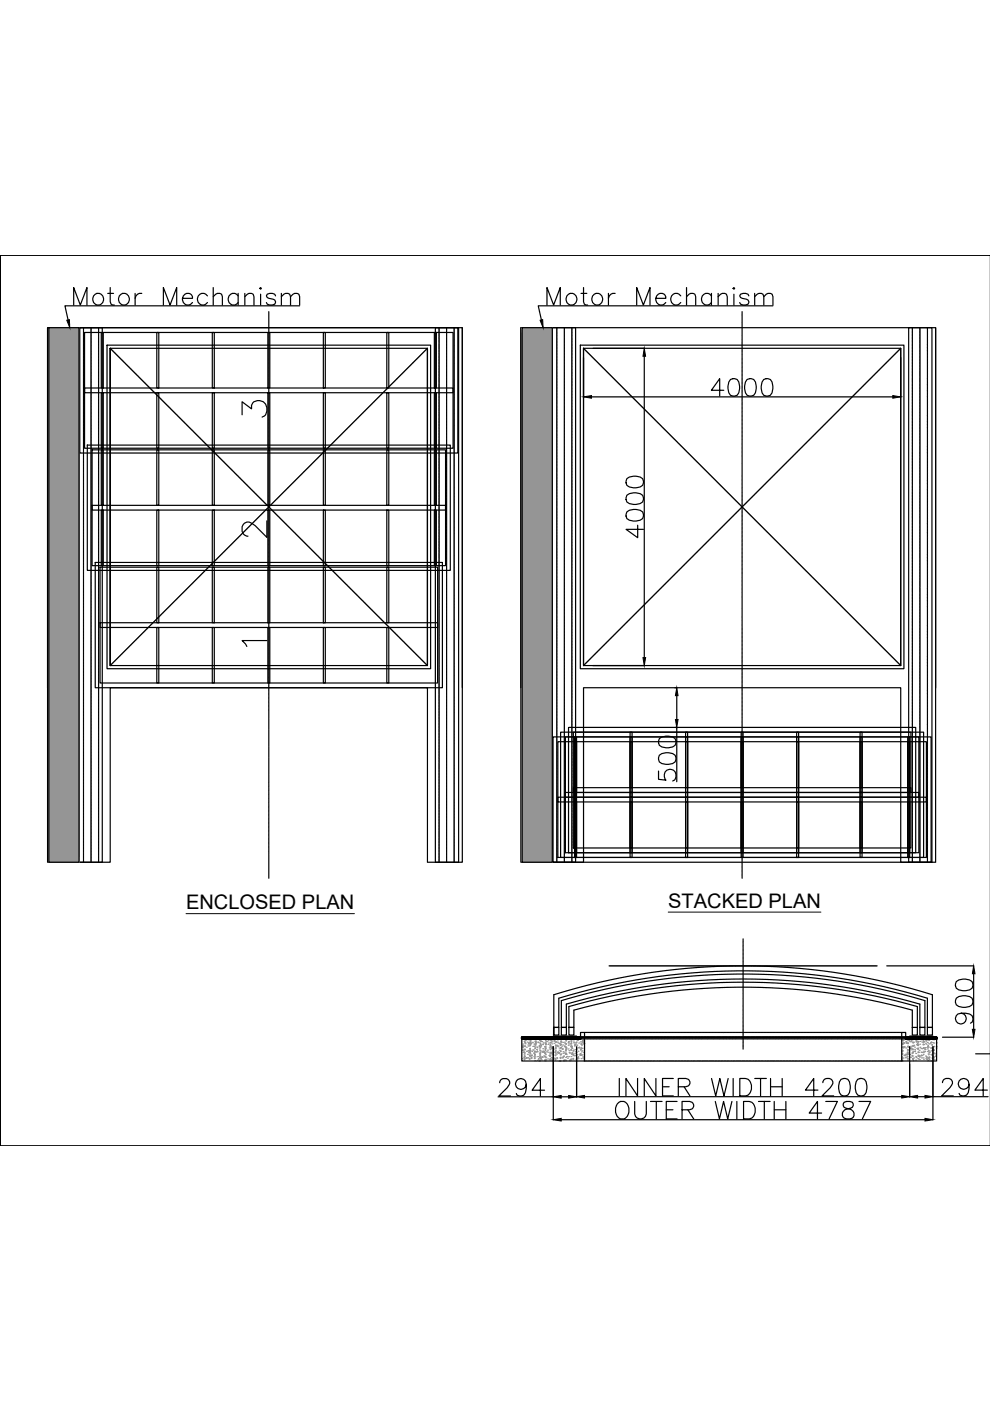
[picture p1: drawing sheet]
<svg xmlns="http://www.w3.org/2000/svg" width="210mm" height="297mm" viewBox="0 0 210 297" stroke-linecap="round" stroke-linejoin="round" font-family="sans-serif">
<defs><g id="words">
<g font-size="7.5">
<text x="14.5" y="66">Motor Mechanism</text>
<text x="114.7" y="66">Motor Mechanism</text>
</g>
<text font-size="7.1" x="50.1" y="89.6">3</text>
<text font-size="6.6" x="50.1" y="115">2</text>
<text font-size="4.4" x="50.1" y="138.3">1</text>
<g font-size="4.3">
<text x="39.4" y="192.8">ENCLOSED PLAN</text>
<text x="141.7" y="192.5">STACKED PLAN</text>
</g>
</g></defs>
<!-- layer: 0 -->
<g fill="none" stroke="#000" stroke-width=".25">
<path d="M0 54.1h.1M0 54.1v188.9h210M210 54.1h-210v188.9M10.1 69.5v113.3h13.3v-37h67.2v37h7.4v-113.3M10.4 69.5h6.4v113.3h-6.4zM16.8 69.5h4.9v113.3h-4.9zM22.7 73.2h68.6v68.6h-68.6zM23.4 73.8h67.2v67.3h-67.2v-67.3v67.3M63.5 64.8h-49.7l.6 3M90.6 73.8v67.3M92.3 69.5h4.9v113.3h-4.9zM110.4 69.5v113.3h13.3v-37h67.3v37h7.4v-113.3"/>
<path d="M110.7 69.5h6.4v113.3h-6.4zM117.1 69.5h4.9v113.3h-4.9zM123 73.2h68.7v68.6h-68.7zM123.7 73.8h67.3v67.3h-67.3v-67.3v67.3M123.7 75.9v8.3M125.7 73.8h10.9M136.6 75.5v63.9M163.9 64.8h-49.8l.7 3M191 73.8v67.3M192.7 69.5h4.9v113.3h-4.9zM125.4 84.1h63.9M153.5 82.7h-2.7l1.8-2.4v3.7"/>
<path d="M154.9 80.5a1.2 1.2 0 0 1 1.7 .5 3.1 3.1 0 0 1-.3 2.8 1.22 1.22 0 0 1-1.8-.5 3 3 0 0 1 .4-2.8zM158.4 80.5a1.2 1.2 0 0 1 1.8 .5 3.1 3.1 0 0 1-.4 2.8 1.21 1.21 0 0 1-1.7-.5 3 3 0 0 1 .3-2.8zM161.9 80.5a1.2 1.2 0 0 1 1.8 .5 3.1 3.1 0 0 1-.4 2.8 1.21 1.21 0 0 1-1.7-.5 3 3 0 0 1 .3-2.8zM132.9 108.5a2.85 2.85 0 0 1 3.3 0 1.19 1.19 0 0 1-.5 1.8 3 3 0 0 1-2.8-.4l-.2-.5zM132.9 105a2.85 2.85 0 0 1 3.3 0 1.19 1.19 0 0 1-.5 1.8 3 3 0 0 1-2.8-.4l-.2-.5zM132.9 101.5a2.85 2.85 0 0 1 3.3 0 1.19 1.19 0 0 1-.5 1.7 3 3 0 0 1-2.8-.3l-.2-.5zM135.2 111.4v2.6l-2.5-1.8h3.7M10.1 145.8v-76.3h87.9v76.3M110.4 145.8v-76.3h88v76.3M125.7 141.1h10.9M139.8 156.6a2.9 2.9 0 0 1 3.3 0 1.2 1.2 0 0 1-.5 1.8 3 3 0 0 1-2.8-.4l-.2-.5zM143.1 145.8h.4"/>
<path d="M143.1 154.2h.4v11.6M143.5 147.5v5M139.6 163.5v1.7l1.6 .2a1.31 1.31 0 0 1 0-2 1.31 1.31 0 0 1 1.9 .3 1.31 1.31 0 0 1-.5 1.9M139.8 160.1a2.85 2.85 0 0 1 3.3 0 1.2 1.2 0 0 1-.5 1.8 3.1 3.1 0 0 1-2.8-.4l-.2-.5zM110.6 219.9h.1M110.6 219.9h12.5v.3h-12.5zM110.7 219.9l-.1 .1M110.8 219.9v.1M111 219.9h-.1M111.1 220l-.3 .1M111.1 219.9v.1M111.1 219.9l-.1 .1"/>
<path d="M111.1 220h.1M111.2 219.9h.1M111.2 219.9l-.4 .3M111.3 219.9l-.3 .3zM111.4 219.9l-.2 .3M111.6 219.9h.1M111.7 219.9l-.1 .1M111.7 219.9l-.4 .3M111.7 219.9h.1M111.7 220l.2-.1-.4 .3zM111.7 219.9l-.3 .3M111.9 220h.1"/>
<path d="M112 219.9l-.3 .3 .1-.2 .1-.1-.1 .3 .3-.3M112 219.9h.1M112.1 219.9l-.1 .1M112.1 220l-.2 .2M112.2 219.9l-.1 .2M112.2 219.9v.1M112.2 219.9h.1M112.3 219.9l-.3 .3 .4-.3h-.1M112.4 220h.1M112.5 219.9l-.1 .1M112.6 219.9h.1M112.6 220l-.1 .1"/>
<path d="M112.7 219.9l-.4 .3 .1-.1M112.7 219.9l-.3 .3M112.7 219.9l-.1 .3M112.8 219.9h.1M112.8 219.9v.1M112.8 220l-.3 .2 .3-.1M112.9 220h-.1M112.9 219.9l-.2 .3M113 219.9l-.1 .1M113 220h.1M113.1 219.9l-.1 .1M113.1 219.9h.1"/>
<path d="M113.1 219.9l-.3 .3M113.2 219.9l-.1 .1M113.3 219.9l-.4 .3M113.3 219.9l-.1 .1M113.3 219.9h.1M113.3 219.9l-.3 .3M113.5 219.9l-.2 .1M113.6 219.9h.1M113.6 219.9l-.3 .2M113.7 219.9l-.2 .1M113.7 219.9l-.1 .2M113.8 219.9l-.4 .3"/>
<path d="M113.8 219.9v.1M113.8 219.9h.1M113.9 219.9l-.3 .3M113.9 220l-.3 .2M113.9 220h-.1M113.9 220l-.2 .2M114.2 219.9h.1M114.2 219.9l-.2 .1M114.2 219.9l-.1 .2M114.3 219.9l-.4 .3M114.3 219.9v.1M114.4 219.9h.1"/>
<path d="M114.4 219.9l-.3 .3M114.4 219.9v.1M114.4 220l-.1 .1M114.5 220h-.1M114.6 220l.1-.1-.3 .3M114.6 219.9l-.3 .3M114.7 219.9h.1M114.7 219.9l-.2 .3M114.8 219.9l-.1 .1M114.8 219.9l-.2 .2M114.9 219.9l-.1 .1M114.9 219.9h.1"/>
<path d="M114.9 219.9l-.3 .3M115 219.9h-.1M115 219.9l-.1 .2M115 219.9v.1M115.2 219.9h.1M115.3 219.9l-.4 .3M115.3 219.9l-.3 .3 .4-.3M115.4 219.9l-.1 .1M115.4 219.9h.1M115.4 220h.1M115.4 219.9v.1M115.5 220h.1"/>
<path d="M115.5 219.9l-.3 .2M115.5 219.9l-.1 .2M115.6 219.9l-.1 .1M115.6 219.9l-.1 .2M115.7 219.9l-.3 .3M115.7 219.9h.1M115.7 219.9v.1M115.8 219.9l-.3 .3M115.8 219.9l-.1 .1M115.9 219.9l-.4 .3 .4-.2M115.9 220h.1M115.9 219.9l-.1 .1"/>
<path d="M115.9 219.9h.1M116 219.9l-.1 .1M116 219.9h.1M116.3 219.9l-.3 .3M116.4 219.9l-.2 .2M116.4 219.9l-.3 .3M116.4 219.9v.1M116.5 219.9h.1M116.5 219.9l-.1 .1M116.5 220l-.3 .2h.1M116.6 219.9h.1M116.6 219.9l-.2 .3"/>
<path d="M116.6 220l-.3 .2M116.7 219.9l-.4 .3M116.7 219.9h.1M116.8 219.9l-.3 .2M116.8 219.9l-.3 .3M116.9 219.9l-.2 .3M116.9 219.9l-.3 .2 .1-.1M116.9 219.9l-.3 .3M117 219.9h-.1M117 220l-.2 .2M117 219.9l-.1 .1M117 219.9h.1"/>
<path d="M117 219.9v.1M117.1 220l-.3 .2M117.1 219.9l-.1 .1M117.1 219.9h.1M117.1 219.9v.1M117.2 220l-.2 .1M117.2 219.9l-.3 .3M117.3 219.9l-.4 .3 .2-.1M117.3 219.7h4.9v.2h-4.9zM117.4 219.9v.1M117.4 210.9a134.7 134.7 0 0 1 80.3 0v6.9h-1.1v-6.2a134.4 134.4 0 0 0-78.1 0v6.2h-1.1zM117.4 217.8h1.1v1.7h-1.1z"/>
<path d="M117.4 217.8v1.7M117.4 217.8l-.1 1.6M117.5 219.9l-.4 .3M117.5 219.9l-.1 .1M117.5 219.9h.1M117.5 220l-.1 .1M117.5 219.9v.1M117.6 219.9l-.1 .1M117.6 220l-.3 .2M117.6 219.9h.1M117.6 219.9v.1M117.7 219.9h.1"/>
<path d="M117.7 219.9l-.3 .3M117.8 219.9l-.2 .1M117.8 219.9l-.3 .3 .5-.3M117.9 219.9l-.3 .3M117.9 220l-.2 .2M118 219.9h.1M118.1 219.9l-.2 .2M118.1 219.9l-.2 .2 .1-.1M118.1 220v.1M118.1 219.9l-.1 .2M118.2 219.9h-.1M118.2 219.9l-.1 .1"/>
<path d="M118.2 219.9h.1M118.2 219.9l-.3 .3M118.3 219.9l-.1 .1M118.3 219.9l-.1 .2M118.4 219.9l-.4 .3M118.4 220l-.2 .2M118.5 219.9l-.2 .3M118.5 219.9h.1M118.6 219.9l-.4 .3M118.6 219.9v.1M118.6 220l-.1 .1M118.7 219.9l-.3 .3h.1"/>
<path d="M118.7 219.9h.1M118.7 220l-.2 .2M118.7 219.9v.1M118.8 219.9l-.1 .1M118.8 219.9l-.2 .2M118.9 219.9l-.4 .3M118.9 220l-.2 .2 .2-.1M119 212.1a134.6 134.6 0 0 1 77.1 0v5.7h-1.1v-4.9a134.6 134.6 0 0 0-74.9 0v4.9h-1.1zM119 217.8h1.1v1.7h-1.1zM119.1 219.9h.1M119.2 220l-.3 .2 .2-.1M119.2 219.9l-.4 .3 .1-.1"/>
<path d="M119.2 219.9h.1M119.2 219.9l-.1 .3M119.3 219.9h.1M119.3 219.9l-.1 .1M119.4 219.9l-.2 .3M119.4 219.9l-.3 .2M119.6 219.9h.1M119.7 219.9l-.3 .3M119.8 219.9h-.1M119.8 219.9l-.3 .3 .1-.1M119.8 220l-.2 .2M119.9 219.9l-.1 .1"/>
<path d="M119.9 219.9l-.2 .2M120.1 219.9l-.2 .1M120.1 219.9l-.1 .1M120.1 219.9h.1M120.1 220l-.1 .2M120.1 219.9v.1M120.2 219.9h.1M120.3 219.9h.1M120.4 219.9l-.4 .3 .3-.2M120.5 219.9l-.4 .3M120.5 219.9l-.1 .1M120.5 219.9h.1"/>
<path d="M120.5 219.9l-.1 .2M120.6 220l-.4 .2M120.6 217.8h1.1v1.7h-1.1zM120.7 219.9l-.1 .1M120.7 219.9h.1M120.7 219.9l-.2 .3M120.8 220l-.3 .2 .4-.3-.5 .3 .1-.1M120.8 219.9h.1M120.9 219.9l-.3 .3 .4-.2M121 219.9h-.1M121 219.9l-.1 .1M121 219.9h.1"/>
<path d="M121.1 219.9l-.2 .2M121.1 220h.1M121.2 219.9l-.1 .1M121.2 219.9h.1M121.3 219.9l-.1 .1M121.3 220l-.4 .2 .1-.1M121.3 219.9h.1M121.3 219.9v.1M121.4 219.9h.1M121.4 220l-.2 .2M121.5 219.9l-.5 .3 .2-.1M121.5 220h.1"/>
<path d="M121.5 219.9l-.2 .2M121.5 219.9l-.1 .1M121.5 219.9v.1M121.5 220h-.1M121.6 219.9h.1M121.6 219.9l-.3 .3M121.6 219.9v.1M121.7 219.9l-.4 .3M121.7 219.9v.1M121.8 219.9h.1M121.8 219.9l-.3 .3h.1M121.8 220l-.2 .2"/>
<path d="M121.8 220l.1-.1-.3 .3M121.9 219.9h-.1M122 219.9l-.3 .3M122 219.9v.1M122.1 219.9l-.3 .2M122.1 219.9l-.1 .1M122.1 219.9h.1M122.1 219.9l-.3 .3M122.2 219.9l-.1 .1M122.2 219.9l-.3 .3M122.3 219.9l-.1 .1M122.3 219.9h.1"/>
<path d="M122.3 219.9l-.3 .3M122.4 220h-.2M122.4 220l-.2 .2M122.4 219.9h.1M122.4 219.9v.1M122.5 219.9l-.1 .1M122.5 219.9v.1M122.6 219.9l-.5 .3M122.6 219.9l-.1 .1M122.6 219.9h.1M122.7 219.9l-.2 .2M122.7 219.9l-.2 .3"/>
<path d="M122.7 219.9l-.3 .3M122.8 219.9h.1M122.8 219.9l-.1 .1M122.8 220l-.1 .2M122.8 219.9l-.3 .3M122.9 220l-.1 .1M122.9 219.9h.1M123 219.9l-.1 .1M123.1 219.9l-.2 .2M123.1 219.9l-.3 .3M188 204.8h18.5M191.2 218.9h.8v1.3h6.6v4.8h-7.4z"/>
<path d="M192 219.9h.1M192 219.9h6.6v.3h-6.6zM192.1 219.9h-.1M192.1 220h-.1M192.1 219.9h.1M192.2 219.9l-.2 .2 .1-.1M192.3 219.9l-.1 .1M192.3 219.9l-.3 .2M192.3 219.9h.1M192.4 219.9l-.4 .3M192.4 220h.1M192.4 219.9l-.3 .3"/>
<path d="M192.5 219.9l-.2 .2M192.5 219.9l-.1 .1M192.5 219.9h.1M192.6 219.9h.1M192.7 219.9l-.4 .3 .5-.3M192.7 220l-.3 .2 .3-.2M192.8 219.9l-.1 .1M192.9 219.9h.1M192.9 219.7h4.9v.2h-4.9zM192.9 219.9l-.2 .1M192.9 220h.1M192.9 219.9l-.3 .3 .4-.3"/>
<path d="M193 219.9l-.2 .3 .2-.2M193.1 219.9h.1M193.1 219.9l-.1 .1M193.1 220l-.1 .1M193.2 219.9h-.1M193.2 219.9l-.1 .1M193.2 219.9h.1M193.2 220l-.2 .2M193.3 219.9l-.3 .3M193.3 220h.1M193.3 219.9v.1M193.4 219.9l-.5 .3 .2-.2"/>
<path d="M193.4 220h-.1M193.4 219.9h.1M193.4 219.9l-.1 .1M193.4 217.8v-3.6a134.5 134.5 0 0 0-71.7 0v3.6h-1.1v-4.4a134.7 134.7 0 0 1 73.9 0v4.4M193.4 217.8h1.1v1.7h-1.1zM193.5 219.9l-.1 .1M193.5 219.9l-.4 .3M193.6 219.9l-.1 .1M193.6 219.9h.1M193.6 219.9l-.4 .3M193.7 220l-.2 .1M193.7 220l.1-.1-.4 .3"/>
<path d="M193.7 219.9h.1M193.8 219.9l-.3 .3M193.8 219.9l-.1 .2M193.9 219.9h-.1M193.9 219.9l-.2 .2M193.9 219.9h.1M194 219.9l-.2 .1M194 219.9v.1M194.1 219.9l-.1 .1M194.1 219.9h.1M194.1 220h.1M194.2 219.9l-.4 .3"/>
<path d="M194.2 220l-.1 .1M194.2 220l-.3 .2 .1-.1M194.3 219.9l-.1 .1M194.3 219.9l-.1 .2M194.4 219.9l-.2 .3M194.4 219.9h-.1M194.4 219.9l-.4 .3M194.4 219.9h.1M194.5 219.9l-.3 .3M194.5 219.9l-.1 .2M194.6 219.9l-.1 .1M194.6 219.9l-.3 .3"/>
<path d="M194.6 219.9h.1M194.6 219.9l-.1 .3M194.7 220l-.4 .2M194.7 219.9l-.3 .3M194.7 220l-.1 .1M194.8 219.9l-.1 .1M194.9 219.9l-.4 .3 .1-.1M194.9 219.9l-.2 .2M194.9 219.9l-.3 .3M195 219.9l-.1 .1M195 219.9h.1M195 219.9l-.2 .2"/>
<path d="M195 217.8h1.1v1.7h-1.1zM195.1 219.9l-.2 .2M195.1 219.9l-.1 .2M195.1 219.9h.1M195.1 219.9v.1M195.2 219.9h.1M195.2 219.9l-.3 .3M195.2 220l-.2 .2M195.3 219.9l-.1 .2M195.4 219.9l-.1 .1M195.4 219.9h.1M195.5 219.9l-.4 .3h.1"/>
<path d="M195.5 219.9l-.1 .1M195.5 219.9h.1M195.5 219.9l-.3 .3 .3-.2M195.6 219.9l-.3 .3M195.6 219.9l-.1 .1M195.6 219.9v.1M195.7 219.9h-.1M195.7 220h-.1M195.7 220l-.3 .2M195.7 219.9l-.1 .1M195.7 219.9h.1M195.8 220h.1"/>
<path d="M195.8 219.9l-.2 .3M195.9 219.9l-.1 .1M195.9 219.9l-.2 .3v-.1M196.1 219.9l-.1 .1M196.2 219.9l-.5 .3 .4-.3M196.2 219.9l-.1 .1M196.2 219.9h.1M196.2 220h-.1M196.2 219.9v.1M196.3 219.9l-.4 .3M196.4 219.9l-.4 .3 .3-.3M196.4 220l-.2 .1"/>
<path d="M196.4 219.9l-.1 .1M196.5 219.9l-.1 .1M196.6 217.8h1.1v1.7h-1.1zM196.6 219.9l-.1 .1M196.7 219.9l-.4 .3 .3-.3M196.7 219.9h.1M196.7 219.9l-.1 .1M196.7 220h.1M196.8 219.9h.1M196.9 219.9l-.3 .3M196.9 220l-.1 .1M197 219.9l-.4 .3"/>
<path d="M197 219.9h.1M197.1 219.9l-.3 .3M197.1 219.9l-.1 .1M197.1 219.9h.1M197.2 219.9l-.1 .1M197.2 219.9l-.4 .3 .3-.3M197.2 219.9h.1M197.3 219.9l-.4 .2v-.1M197.3 220h-.2M197.3 219.9h.1M197.3 220l-.2 .2M197.4 219.9h.1"/>
<path d="M197.4 219.9l-.1 .3 .1-.1M197.4 220l-.2 .1M197.5 219.9l-.4 .3M197.6 219.9l-.3 .2M197.6 219.9l-.1 .1M197.6 219.9h.1M197.6 219.9l-.2 .2M197.7 219.9l-.4 .3 .2-.1M197.7 219.9l-.1 .2M197.7 219.9v.1M197.8 219.9h.1M197.8 220l-.2 .2"/>
<path d="M197.8 220h.1M197.8 219.9l-.1 .1M197.9 219.9h.1M197.9 219.9l-.3 .3M198 219.9h.1M198 220h-.1M198 219.9l-.3 .3M198.2 219.9l-.2 .2M198.2 220h.1M198.2 219.9v.1M198.3 219.9h-.1M198.3 219.9h.1"/>
<path d="M198.3 220l-.1 .1M198.3 219.9l-.3 .3M198.4 219.9l-.5 .3 .2-.3-.4 .3h.2M198.4 219.9l-.2 .3M198.5 219.9l-.2 .2M198.5 219.9l-.3 .3M198.6 220l-.2 .1M199.8 219.9h6.7M202.8 211.6a2.85 2.85 0 0 1 3.3 0 1.19 1.19 0 0 1-.5 1.8 3 3 0 0 1-2.8-.4l-.2-.5zM202.8 208.1a2.85 2.85 0 0 1 3.3 0 1.19 1.19 0 0 1-.5 1.8 3 3 0 0 1-2.8-.4l-.2-.5zM203.8 214.8a1.15 1.15 0 0 1 1 1.6 1.15 1.15 0 0 1-1.8 .4 1.15 1.15 0 0 1 .1-1.8 3.4 3.4 0 0 1 3 .3 1.08 1.08 0 0 1-.3 1.6M206.4 206.5v11.7"/>
<path d="M105.6 232.5h11.7M105.9 229.6a.89 .89 0 0 1 .7-.9h.8a.9 .9 0 0 1 .5 1.4l-2.1 2.3h2.4M110.6 220.2h12.5v-1.3h.8v6.1h-13.3zM110.7 220l.1-.1-.2 .2M110.7 220.2l.2-.3-.3 .3M110.7 220.2h-.1M110.7 220.2h.1M110.8 220.2h.1M110.9 220.1l-.2 .1M110.9 220.1l-.1 .1M110.9 220.2h.1M111 220v-.1l-.3 .3"/>
<path d="M111 220l-.1 .1M111 220.1v.1M111.1 220.2h-.1M111.1 220.1l-.1 .1M111.1 220.2h.1M111.2 220l-.1 .1M111.2 220.2l.3-.3-.2 .3M111.3 220.2h.1M111.3 220.2h-.1M111.4 220.2h-.1M111.4 220l-.3 .2M111.5 220.1v.1"/>
<path d="M111.6 220l-.1 .1M111.6 229.9a1.15 1.15 0 0 1-1.6 1 1.15 1.15 0 0 1-.4-1.8 1.15 1.15 0 0 1 1.8 .1 3.4 3.4 0 0 1-.3 3 1.09 1.09 0 0 1-1.6-.4M111.6 220.2h.1M111.6 220.1l-.1 .1M111.7 220.2h-.1M111.7 220.1l.1-.1-.1 .1M111.8 220.1h-.1M111.9 220.2h-.1M112 220.1l-.1 .1M112 220.1v.1M112.2 220l-.2 .2M112.2 220.1l.1-.1-.1 .2"/>
<path d="M112.2 220l-.1 .1M112.2 220.2h-.1M112.3 220.1h.1M112.4 220.1h-.1M112.4 220.2h.1M112.4 220l-.2 .2M112.5 220l-.3 .2M112.5 220.2h-.1M112.6 220.1l-.1 .1M112.7 220.2h.1M112.9 220.1l-.1 .1M112.9 220l-.3 .2"/>
<path d="M112.9 220.1l.1 .1M113 220l-.1 .1M113 220.2h.1M113.1 220l-.1 .1M113.1 220.1h.1M113.3 220.1l-.3 .1 .4-.3-.2 .3M113.3 220.2l.2-.3-.3 .3M113.5 220.1v.1M113.5 220l-.1 .1M113.6 220l-.3 .2M113.6 220.1l-.1 .1M113.7 220.1h-.1"/>
<path d="M113.7 220.2h-.1M113.8 220.1h.1M113.8 220.2l.3-.3-.4 .3M113.9 220.2h.1M113.9 220v.1M114 220.2h-.1M114 220.1v.1M114.1 220l-.1 .1M114.1 220.1l-.1 .1M114.3 220.2h-.2M114.3 220l-.1 .1M114.3 220.1l-.2 .1"/>
<path d="M114.3 220.1l-.1 .1M114.5 220.2h-.1M114.6 220.2h-.1M114.6 220.1l-.1 .1M114.7 220.1l-.1 .1M114.7 220.1h-.1M114.8 220.2h-.2M114.8 220l-.1 .1M114.9 220.1l-.2 .1M114.9 220.1h.1M114.9 220.1l-.1 .1M114.9 220.1l.3-.2-.3 .3"/>
<path d="M114.9 220l-.1 .1M115 220.1l-.2 .1M115.1 220.1h-.1M115.1 220.1v.1M115.2 220.2h.1M115.2 220.1h.1M115.3 220.2h-.1M115.3 220v.1M115.4 220.2h-.1M115.4 220.1l-.2 .1M115.5 220.1l-.3 .1M115.5 231.1h-2.7l1.8-2.4v3.7"/>
<path d="M115.5 220.1l-.1 .1M115.6 220.1h-.1M115.6 220.1l-.2 .1M115.8 220.2h-.1M115.8 220.2h.1M115.8 220l-.1 .2M115.9 220l-.1 .1M115.9 220.2h-.1M115.9 220.1h.1M116 220.1l.1-.2-.4 .3M116 220.1l-.2 .1M116 220.1l.3-.2-.3 .2"/>
<path d="M116.1 220.1l-.2 .1M116.1 220.2h.1M116.1 220l-.2 .2 .1-.1M116.4 220.2h.1M116.4 220l-.3 .2M116.4 220l-.1 .2M116.5 220.2h-.1M116.6 220.1l-.1 .1M116.7 220.2h.1M116.8 220.2h-.1M116.9 220.2h.1M116.9 220l-.3 .2"/>
<path d="M117 220.1v.1M117.1 220l-.2 .1M117.1 220.1h.1M117.1 220.1l.2-.2-.1 .3M117.2 220.1l-.1 .1M117.3 220.2h.1M117.3 221.9v15.5M117.3 220.1l.1-.1-.2 .2M117.4 220.1l-.3 .1M117.4 220.2h.1M117.5 220.1h.1M117.5 220.1v.1"/>
<path d="M117.7 220v.1M117.8 220.2h-.1M117.8 220.1h.1M117.8 220.2h.1M117.9 220.2h.1M118 220.1l-.2 .1h.1M118 220l-.2 .2M118 220.2h.1M118.2 220.1l-.1 .1M118.2 220.2h-.1M118.3 220.1l-.2 .1M118.3 220l-.1 .1"/>
<path d="M118.4 220.2h.1M118.4 220l.1-.1-.1 .2M118.5 220.2h.1M118.5 220l-.2 .2 .1-.1M118.6 220.2h.1M118.7 220.2h-.1M118.8 220.1h.1M118.9 220.1l.1-.2-.3 .3M118.9 220l-.1 .1M118.9 220.2h.1M118.9 220l.1-.1-.1 .3M119 232.5h1.6"/>
<path d="M119 237.4h77.1M119 220.2h.1M119.1 220.2h-.1M119.1 220v.1M119.1 220.2h.1M119.2 220.2h-.1M119.2 220.1l.3-.2-.4 .3M119.4 220l-.1 .1M119.4 220l.2-.1-.3 .3M119.4 220.1h.1M119.4 220l-.1 .2M119.4 220.2h.1"/>
<path d="M119.5 220h.1M119.5 220.1l-.1 .1M119.5 220.2h.1M119.6 220.2h.1M119.6 220v.1M119.7 220.2h-.1M119.7 220.2h.1M119.8 220.1l-.1 .1M119.8 220l.2-.1-.3 .3M119.9 220.2h-.1M119.9 220.1l-.1 .1M119.9 220l-.3 .2"/>
<path d="M120 220l-.1 .1M120 220.2h-.1M120 220.1v.1M120.1 220l-.3 .2M120.1 220.2h.1M120.1 220.1l.1-.2-.3 .3M120.2 220.1h.1M120.3 220.2h-.1M120.3 220v.1M120.4 220.2h-.1M120.5 220.1l-.2 .1M120.5 220.2h.1"/>
<path d="M120.5 220.1l.1-.2-.4 .3M120.5 220.1v.1M120.6 220l-.1 .1M120.7 220.2h-.1M120.8 220.2l.3-.3zM120.8 220.1h-.1M120.9 220.1l-.1 .1M120.9 220.2h.1M121 220.2h.1M121.1 220l-.1 .2M121.2 220.2h-.1M121.2 220l-.1 .2"/>
<path d="M121.4 220.1l-.1 .1M121.4 220.2h.1M121.5 220.2h-.1M121.6 220l-.1 .1M121.6 220.2h-.1M121.6 220.1h-.1M121.7 220l-.1 .2M121.8 220.2h-.1M121.8 220l-.1 .1M121.9 220.1l-.2 .1M121.9 220.1v.1M122 220l-.1 .1"/>
<path d="M122 220.2h-.1M122 220.2h.1M122.1 220l-.1 .1M122.1 220.2h.1M122.1 220.1l-.1 .1M122.2 220.1h.1M122.2 221.9v10.7M122.3 220l-.2 .2M122.3 220.1l-.1 .1M122.3 220l-.1 .2M122.3 220.2h.1M122.4 220.2h.1"/>
<path d="M122.5 220.1l-.1 .1M122.5 220l-.3 .2M122.5 220.2h-.2M122.6 220.2h-.1M122.6 220.2h.1M122.7 220.2h-.1M122.7 220l-.1 .1M122.8 220.1l-.1 .1M122.8 220.2h.1M122.9 220.1l-.3 .1M122.9 220.2h-.1M122.9 220.1h-.1"/>
<path d="M122.9 220.2h.1M123 220.2h-.1M123 220l-.1 .2M123.1 220.1l-.1 .1M123.1 220.2h.1M123.9 232.5h67.3M130.9 234.1a1.36 1.36 0 0 1 1.5-.5 1.36 1.36 0 0 1 .9 1.3 1.71 1.71 0 0 1-1.7 2.3 2.14 2.14 0 0 1-.7-3.1zM131.3 228.7v3.7M134.6 233.5v2.7a1.25 1.25 0 0 0 1.2 1 1.25 1.25 0 0 0 1.2-1v-2.7M135.2 228.7v3.7l-2.5-3.7v3.7M137.9 233.5h2.5M139.1 228.7v3.7l-2.5-3.7v3.7"/>
<path d="M139.1 233.5v3.7M140.5 230.4h1.4M141.3 235.3h1.4M142.8 228.7h-2.3v3.7h2.3M143.6 233.5h-2.3v3.7h2.3M143.8 230.4h1.6l.5-.2a.85 .85 0 0 0 0-1.4l-.5-.1h-1.6v3.7M144.6 235.3h1.6l.5-.2a.86 .86 0 0 0 0-1.4l-.5-.2h-1.6v3.7M145 230.4l1.3 2M145.8 235.3l1.3 1.9M150.9 228.7l.8 3.7 .9-3.7 .9 3.7 .9-3.7M151.7 233.5l.8 3.7 .9-3.7 .9 3.7 .9-3.7M155.4 228.7v3.7"/>
<path d="M156.2 233.5v3.7M156.9 228.7h1.2a2.01 2.01 0 0 1 .9 3.1l-.4 .4-.5 .2h-1.2zM157.6 233.5h1.3a1.98 1.98 0 0 1 1.3 1.9 1.98 1.98 0 0 1-1.3 1.8h-1.3zM160 228.7h2.5M160.8 233.5h2.5M161.3 228.7v3.7M162.1 233.5v3.7M163.4 230.4h2.4M163.4 228.7v3.7M164.2 235.3h2.4M164.2 233.5v3.7M165.8 228.7v3.7"/>
<path d="M166.6 233.5v3.7M173.4 231.1h-2.6l1.7-2.4v3.7M174.2 236h-2.6l1.7-2.5v3.7M174.5 229.5a.92 .92 0 0 1 .7-.8h.7a.9 .9 0 0 1 .5 1.4l-2.1 2.3h2.5M175.1 233.5h2.4l-1.7 3.7M178.3 228.8a1.22 1.22 0 0 1 1.8 .6 3.1 3.1 0 0 1-.3 2.8 1.22 1.22 0 0 1-1.8-.5 3 3 0 0 1 .3-2.9zM179 233.7a.74 .74 0 0 0 .3 1.2 1.72 1.72 0 0 1 1.8 1.1 .95 .95 0 0 1-.9 1.2h-.7a1.06 1.06 0 0 1-1-1.1 1.06 1.06 0 0 1 1.2-1l.7-.2a.74 .74 0 0 0 .3-1.2l-.5-.2zM181.9 228.8a1.22 1.22 0 0 1 1.7 .6 3.1 3.1 0 0 1-.3 2.8 1.21 1.21 0 0 1-1.8-.5 3 3 0 0 1 .4-2.9zM182.1 233.5h2.5l-1.8 3.7M192.1 220.2h.1M192.2 220.2h-.1M192.2 220h.1"/>
<path d="M192.3 220.1l-.1 .1M192.3 220l-.1 .1M192.3 220.2h.1M192.4 220.1l-.1 .1M192.4 220.1l-.1 .1 .3-.3-.2 .2M192.4 220v.1M192.6 220.1h.1M192.7 220.1h-.1M192.7 220.1l-.1 .1M192.7 220.2h.1M192.9 220l-.2 .2M192.9 220.2h-.1"/>
<path d="M192.9 221.9v10.6M192.9 220.1l-.1 .1M193 220.2h.1M193 220v.1M193.1 220.2h-.1M193.2 220.1v.1M193.3 220l-.2 .1M193.3 220.2h-.1M193.3 220.1l-.2 .1M193.3 220.2h.1M193.3 220.1h.1M193.4 220l-.1 .1"/>
<path d="M193.4 220.2h.1M193.4 220.2h-.1M193.4 220.1h.1M193.6 220.1l-.1 .1M193.6 220l-.2 .2M193.6 220.2h-.1M193.7 220.2l.3-.3-.3 .3M193.7 220.1l-.1 .1M193.7 220.1l-.2 .1M193.8 220.1l-.1 .1M193.8 220.2h-.1M193.8 220.1h.1"/>
<path d="M193.9 220.2h-.1M193.9 220v.1M193.9 220.2h.1M194 220.1l-.2 .1M194 220.1v.1M194.2 220.2h-.1M194.2 220.2h.1M194.2 220.1v.1M194.3 220l-.3 .2h.1M194.3 220.1h.1M194.4 220.2h.1M194.6 232.5h1.5"/>
<path d="M194.6 220.1l-.1 .1M194.7 220.2h-.1M194.7 220.2h.1M194.8 220.1l-.1 .1M194.8 220.1v.1M194.8 220v.2M194.9 220.2h.1M195 220.1l-.2 .1M195 220.2h-.1M195.1 220l-.3 .2M195.1 220.1l-.1 .1M195.2 220l-.1 .1"/>
<path d="M195.2 220.2h.1M195.3 220l-.3 .2M195.3 220.1h.1M195.5 220.2h-.1M195.5 220.2h.1M195.6 220.2h-.1M195.6 220l-.1 .1M195.6 220l-.2 .2M195.7 220.1l-.1 .1M195.7 220v.1M195.7 220.2h.1M195.8 220l-.1 .1"/>
<path d="M195.9 220.1h.1M196 220.2h.1M196 220.1l-.1 .1M196.1 220.2h.1M196.1 220l-.1 .1M196.2 220.1l-.1 .1M196.4 220.1l-.2 .1v-.1M196.4 220l-.1 .2M196.5 220.2h-.1M196.5 220l-.3 .2M196.5 220.2h.1M196.5 220.1l-.1 .1"/>
<path d="M196.6 220.1h-.1M196.6 220.2h.1M196.6 220l-.1 .2M196.7 220l-.1 .1M196.7 220v.1M196.8 220.1l-.1 .1 .2-.1M196.9 220.2h.1M197 220.1v.1M197 220.2h.1M197.1 220.1l-.2 .1M197.1 220.2h-.1M197.2 220.2h.1"/>
<path d="M197.2 220.1l-.1 .1M197.2 220l-.1 .1M197.4 220.2h.1M197.5 220.1h.1M197.6 220.2h-.1M197.6 220l-.1 .2M197.6 220.1l-.2 .1M197.7 220.2h.1M197.8 221.9v15.5M197.8 220.1h-.1M197.8 232.5h11.7M197.8 220.1h.1"/>
<path d="M198 220.2h-.1M198 220v.1M198 220.2h.1M198.1 220.2h.1M198.1 220l-.1 .2M198.2 220.1l-.1 .1M198.2 220.2h.1M198.3 220.1l-.2 .1h.1M198.3 220.2h-.1M198.3 220v.1M198.4 220.2h.1M198.4 220l.2-.1-.3 .3 .2-.1"/>
<path d="M198.5 220.2l.1-.1-.1 .1M198.5 220l-.1 .2M198.5 220.2h.1M199.8 229.5a.89 .89 0 0 1 .7-.8h.7a.9 .9 0 0 1 .6 1.4l-2.1 2.3h2.4M205.5 229.9a1.15 1.15 0 0 1-1.6 1 1.15 1.15 0 0 1-.5-1.8 1.15 1.15 0 0 1 1.9 .1 3.4 3.4 0 0 1-.4 3 1.1 1.1 0 0 1-1.6-.4M206.9 223.4h3.1M209.3 231.1h-2.6l1.8-2.4v3.7"/>
</g>
<!-- layer: HIDDEN -->
<g fill="none" stroke="#000" stroke-width=".25">
<path d="M23.4 73.8l.1 .1M23.5 74h.1M23.6 74.1l.1 .1M23.7 74.2l.2 .2M23.9 74.4l.1 .1M24.1 74.5v.1M24.2 74.7h.1M24.3 74.8l.2 .2M24.5 75l.2 .2M24.7 75.2l.1 .1M24.8 75.3l.2 .2M25.1 75.6h.1"/>
<path d="M25.2 75.7l.1 .1M25.3 75.8l.1 .1M25.4 75.9l.2 .2M25.6 76.1l.2 .2M25.9 76.4h.1M26 76.5l.2 .2M26.2 76.7l.1 .1M26.3 76.8l.1 .1M26.4 76.9l.1 .1M26.6 77l.1 .2M26.8 77.3l.2 .1M27 77.5l.1 .1"/>
<path d="M27.1 77.6l.1 .1M27.2 77.7l.1 .1M27.3 77.8l.1 .1M27.5 77.9v.1M27.6 78v.1M27.7 78.2h.1M27.8 78.3l.1 .1M27.9 78.4l.1 .1M28 78.5l.1 .1M28.1 78.6l.1 .1M28.2 78.7l.1 .1M28.4 78.8v.1"/>
<path d="M28.5 79h.1M28.6 79.1h.1M28.7 79.2l.1 .1M28.8 79.3l.1 .1M28.9 79.4l.1 .1M29 79.5l.1 .1M29.2 79.6v.1M29.3 79.8h.1M29.4 79.9h.1M29.5 80l.1 .1M84.5 80l-.1 .1M84.7 79.8l-.2 .1"/>
<path d="M85.1 79.4l-.3 .3M85.2 79.3l-.1 .1M85.3 79.2l-.1 .1M85.4 79.1h-.1M85.5 79h-.1M85.6 78.8v.1M85.9 78.6l-.2 .2M86.2 78.3l-.3 .3M86.3 78.2h-.1M86.4 78l-.1 .1M86.8 77.7l-.3 .3M87 77.5l-.2 .2"/>
<path d="M87.3 77.1l-.3 .3M87.6 76.9l-.2 .2M87.7 76.8l-.1 .1M87.8 76.7l-.1 .1M88.1 76.4l-.3 .3M88.5 76l-.3 .3M88.6 75.9l-.1 .1M88.7 75.8l-.1 .1M88.8 75.7l-.1 .1M88.9 75.6h-.1M89.2 75.2l-.2 .3M89.5 75l-.2 .2"/>
<path d="M89.6 74.9l-.1 .1M89.7 74.8h-.1M90 74.4l-.3 .3M90.4 74.1l-.3 .3M90.5 74h-.1M90.6 73.8l-.1 .1M123.7 73.8l.1 .1M123.8 74h.1M124 74.1v.1M124.1 74.2v.1M124.2 74.3l.1 .1M124.3 74.4l.1 .1"/>
<path d="M124.4 74.5l.1 .1M124.5 74.7h.1M124.6 74.8h.1M124.7 74.9l.1 .1M124.9 75v.1M125 75.1l.1 .1M125.1 75.2l.1 .1M125.2 75.3l.1 .1M125.3 75.4l.1 .1M125.4 75.6h.1M125.5 75.7l.1 .1M125.7 75.8v.1"/>
<path d="M125.8 75.9v.1M125.9 76l.1 .1M126 76.1l.1 .1M126.1 76.2l.1 .1M126.2 76.4h.1M126.3 76.5h.1M126.4 76.6l.1 .1M126.6 76.7v.1M126.7 76.8v.1M126.8 76.9l.1 .1M126.9 77l.2 .2M127.1 77.3l.2 .1"/>
<path d="M127.3 77.5l.1 .1M127.5 77.6v.1M127.6 77.7l.1 .1M127.7 77.8l.3 .3M128 78.2l.2 .2M128.3 78.4l.1 .2M128.5 78.6l.3 .3M128.8 79l.2 .1M129.1 79.2v.1M129.2 79.3l.1 .2M129.4 79.5l.2 .2M129.6 79.8h.1"/>
<path d="M129.7 79.9h.1M129.8 80l.1 .1M184.8 80v.1M185.1 79.8l-.2 .1M185.4 79.4l-.3 .3M185.5 79.3v.1M185.6 79.2v.1M185.8 79.1h-.1M185.9 79h-.1M186.2 78.6l-.3 .3M186.5 78.3l-.3 .3M186.7 78.2h-.1"/>
<path d="M187 77.8l-.3 .3M187.1 77.7l-.1 .1M187.3 77.5l-.1 .2M187.8 77l-.4 .4M187.9 76.9l-.1 .1M188 76.8l-.1 .1M188.1 76.7v.1M188.5 76.4l-.3 .3M188.7 76.1l-.2 .2M188.8 76l-.1 .1M188.9 75.9l-.1 .1M189 75.8v.1"/>
<path d="M189.2 75.7l-.1 .1M189.3 75.6h-.1M189.6 75.2l-.3 .3M189.8 75l-.2 .2M189.9 74.9v.1M190.1 74.8h-.1M190.3 74.5l-.2 .2M190.4 74.4l-.1 .1M190.7 74.1l-.3 .3M190.8 74h.1M191 73.8l-.1 .1M29.6 80.1l.1 .1"/>
<path d="M29.7 80.2l.1 .1M29.8 80.3l.1 .1M30 80.4v.1M30.1 80.5v.1M30.2 80.7h.1M30.3 80.8h.1M30.4 80.9l.1 .1M30.5 81l.1 .1M30.6 81.1l.1 .1M30.7 81.2l.1 .1M30.9 81.3v.1M31 81.5l.3 .3"/>
<path d="M31.3 81.8l.2 .2M31.5 82l.1 .1M31.6 82.1l.1 .1M31.8 82.2v.1M31.9 82.4l.2 .1M32.1 82.6l.3 .3M32.4 82.9l.2 .2M32.7 83.1v.1M32.8 83.3h.1M32.9 83.4l.1 .1M33 83.5l.2 .2M33.2 83.7l.3 .3"/>
<path d="M33.6 84.1l.2 .1M33.8 84.3l.1 .1M33.9 84.4l.1 .1M34 84.5l.1 .1M34.1 84.6l.2 .2M34.4 84.9l.2 .1M34.6 85.1h.1M34.7 85.2l.2 .2M34.9 85.4l.1 .1M35 85.5l.1 .1M35.2 85.6v.1M35.3 85.8l.2 .1"/>
<path d="M35.5 86l.2 .2M35.7 86.2l.1 .1M35.8 86.3l.2 .2M36.1 86.5v.1M36.2 86.7h.1M36.3 86.8l.1 .1M36.4 86.9l.2 .2M36.6 87.1l.2 .2M36.9 87.3v.1M37 87.5l.2 .1M37.2 87.7l.1 .1M37.3 87.8l.1 .1"/>
<path d="M37.4 87.9l.1 .1M37.5 88l.2 .2M37.8 88.3l.2 .1M38 88.5h.1M38.1 88.6l.2 .2M38.3 88.8l.2 .2M38.6 89v.1M38.7 89.2l.2 .1M38.9 89.4l.2 .2M39.1 89.6l.1 .1M39.2 89.7l.1 .1M39.3 89.8l.1 .1"/>
<path d="M39.5 89.9l.1 .2M39.7 90.2l.1 .1M39.8 90.3l.2 .2M40 90.5l.2 .2M40.2 90.7l.1 .1M40.4 90.9h.1M40.5 91h.1M40.6 91.1l.2 .2M40.8 91.3l.1 .1M40.9 91.4l.2 .2M41.2 91.6l.1 .2M41.4 91.9h.1"/>
<path d="M41.5 92l.1 .1M41.6 92.1l.1 .1M41.7 92.2l.2 .2M42 92.4v.1M42.1 92.5l.1 .2M42.3 92.8l.2 .2M42.5 93l.1 .1M42.6 93.1l.1 .1M42.7 93.2l.1 .1M42.9 93.3l.1 .2M43.1 93.6h.1M43.2 93.7l.2 .2"/>
<path d="M43.4 93.9l.2 .2M43.6 94.1l.1 .1M43.8 94.3h.1M43.9 94.4h.1M44 94.5l.2 .2M44.2 94.7l.3 .3M44.6 95l.1 .2M44.8 95.3h.1M44.9 95.4l.1 .1M45 95.5l.1 .1M45.1 95.6l.2 .2M45.3 95.8l.2 .2"/>
<path d="M45.6 96.1h.1M45.7 96.2l.2 .2M45.9 96.4l.1 .1M46 96.5l.1 .1M46.1 96.6l.1 .1M46.3 96.7l.1 .2M46.5 97l.2 .2M46.7 97.2l.1 .1M46.8 97.3l.2 .2M47 97.5l.1 .1M47.2 97.6v.1M47.3 97.8h.1"/>
<path d="M47.4 97.9l.2 .2M47.6 98.1l.2 .2M47.8 98.3l.1 .1M48 98.4l.1 .2M48.2 98.7h.1M48.3 98.8l.1 .1M48.4 98.9l.1 .1M48.5 99l.2 .2M48.7 99.2l.2 .2M49 99.5h.1M49.1 99.6l.2 .2M49.3 99.8l.2 .2"/>
<path d="M64.6 99.9l-.1 .1M64.7 99.8l-.1 .1M65.4 99.1l-.7 .7M65.5 99l-.1 .1M65.6 98.9l-.1 .1M65.7 98.8l-.1 .1M66.1 98.3l-.4 .4M66.4 98.1l-.2 .2M66.5 98l-.1 .1M66.6 97.9h-.1M66.8 97.6l-.2 .2M66.9 97.5v.1"/>
<path d="M67.3 97.2l-.3 .3M67.6 96.9l-.3 .3M67.7 96.7v.1M67.8 96.6v.1M68 96.5l-.1 .1M68.1 96.4l-.1 .1M68.4 96.1l-.3 .3M68.6 95.8l-.1 .2M68.8 95.7l-.1 .1M68.9 95.6l-.1 .1M69 95.5l-.1 .1M69.1 95.4l-.1 .1"/>
<path d="M69.5 94.9l-.4 .4M69.8 94.7l-.2 .2M69.9 94.6l-.1 .1M70.1 94.4l-.2 .1M70.3 94.1l-.1 .2M70.7 93.8l-.3 .3M71 93.5l-.3 .3M71.1 93.3v.1M71.2 93.2v.1M71.5 93l-.2 .2M71.8 92.7l-.3 .3M71.9 92.5v.1"/>
<path d="M72 92.4v.1M72.2 92.3l-.1 .1M72.3 92.2l-.1 .1M72.6 91.9l-.3 .3M72.9 91.5l-.3 .3M73.1 91.4l-.1 .1M73.2 91.3l-.1 .1M73.5 91l-.3 .3M73.7 90.7l-.1 .2M74.1 90.4l-.3 .3M74.3 90.2l-.2 .2M74.4 90.1h-.1"/>
<path d="M74.5 89.9v.1M74.6 89.8v.1M74.9 89.6l-.2 .2M75.2 89.3l-.3 .3M75.3 89.2h-.1M75.4 89v.1M75.6 88.9l-.1 .1M75.7 88.8l-.1 .1M76 88.5l-.3 .3M76.3 88.1l-.3 .3M76.5 88l-.1 .1M76.8 87.7l-.3 .3"/>
<path d="M77.1 87.3l-.3 .3M77.4 87.1l-.2 .2M77.6 86.9l-.2 .2M77.7 86.8l-.1 .1M77.8 86.7h-.1M77.9 86.5v.1M78.5 86l-.5 .5M78.6 85.9h-.1M78.7 85.8h-.1M78.8 85.6v.1M79 85.5l-.1 .1M79.1 85.4l-.1 .1"/>
<path d="M79.4 85.1l-.3 .3M79.6 84.9l-.2 .1M79.7 84.7v.1M79.9 84.6l-.1 .1M80.1 84.4l-.2 .2M80.2 84.3l-.1 .1M80.5 83.9l-.3 .3M80.9 83.6l-.3 .3M81 83.5l-.1 .1M81.1 83.4l-.1 .1M81.3 83.1l-.2 .2M81.9 82.6l-.5 .5"/>
<path d="M82 82.5h-.1M82.1 82.4h-.1M82.2 82.2v.1M82.8 81.7l-.5 .5M83 81.5l-.2 .1M83.1 81.3v.1M83.4 81.1l-.2 .2M83.6 80.9l-.2 .2M83.9 80.5l-.3 .3M84.3 80.2l-.3 .3M84.4 80.1l-.1 .1M130 80.1l.1 .2"/>
<path d="M130.2 80.3l.1 .1M130.3 80.4l.2 .2M130.5 80.7l.2 .1M130.7 80.9l.1 .1M130.9 81v.1M131 81.1l.1 .1M131.1 81.2l.2 .2M131.3 81.5l.3 .3M131.7 81.8l.1 .2M131.9 82l.1 .1M132 82.1l.1 .1M132.1 82.2l.1 .1"/>
<path d="M132.2 82.4l.2 .1M132.5 82.6l.2 .3M132.8 82.9l.2 .2M133 83.1l.1 .1M133.1 83.3h.1M133.2 83.4l.1 .1M133.4 83.5l.1 .2M133.6 83.7l.3 .3M133.9 84.1l.2 .1M134.1 84.3l.1 .1M134.3 84.4v.1M134.4 84.5l.3 .3"/>
<path d="M134.7 84.9l.3 .2M135.1 85.2l.3 .3M135.4 85.5l.1 .1M135.5 85.6l.1 .1M135.6 85.8l.2 .1M135.8 86l.2 .2M136.1 86.2l.1 .1M136.2 86.3l.2 .2M136.4 86.5l.1 .1M136.5 86.7h.1M136.6 86.8l.1 .1M136.8 86.9l.1 .2"/>
<path d="M137 87.1l.2 .2M137.2 87.3l.1 .1M137.3 87.5l.2 .1M137.5 87.7l.1 .1M137.7 87.8v.1M137.8 87.9v.1M137.9 88l.2 .2M138.1 88.3l.2 .1M138.3 88.5h.1M138.5 88.6l.1 .2M138.7 88.8l.1 .1M138.8 88.9l.1 .1"/>
<path d="M138.9 89l.1 .1M139 89.2l.2 .1M139.2 89.4l.4 .3M139.6 89.7l.1 .1M139.7 89.8l.1 .1M139.8 89.9l.2 .2M140 90.2l.1 .1M140.2 90.3l.1 .2M140.4 90.5l.2 .2M140.6 90.7l.1 .1M140.7 90.9h.1M140.8 91h.1"/>
<path d="M140.9 91.1l.3 .3M141.3 91.4l.2 .2M141.5 91.6l.2 .2M141.7 91.9h.1M141.8 92l.1 .1M142 92.1v.1M142.1 92.2l.2 .2M142.3 92.4l.1 .1M142.4 92.5l.2 .2M142.6 92.8l.2 .2M142.9 93v.1M143 93.1l.1 .1"/>
<path d="M143.1 93.2l.1 .1M143.2 93.3l.2 .2M143.4 93.6h.1M143.6 93.7l.1 .2M143.8 93.9l.2 .2M144 94.1l.1 .1M144.1 94.3h.1M144.2 94.4h.1M144.3 94.5l.2 .2M144.6 94.7l.3 .3M144.9 95l.2 .2M145.1 95.3h.1"/>
<path d="M145.2 95.4l.1 .1M145.4 95.5v.1M145.5 95.6l.2 .2M145.7 95.8l.3 .3M146 96.2l.2 .2M146.3 96.4v.1M146.4 96.5l.1 .1M146.5 96.6l.1 .1M146.6 96.7l.2 .2M146.8 97l.2 .2M147.1 97.2v.1M147.2 97.3l.2 .2"/>
<path d="M147.4 97.5l.1 .1M147.5 97.6l.1 .1M147.6 97.8l.3 .3M148 98.1l.2 .2M148.2 98.3l.1 .1M148.3 98.4l.2 .2M148.5 98.7h.1M148.6 98.8l.1 .1M148.8 98.9v.1M148.9 99l.2 .2M149.1 99.2l.2 .2M149.3 99.5h.1"/>
<path d="M149.4 99.6l.2 .2M149.7 99.8v.1M149.8 99.9v.1M164.9 99.9l-.1 .1M165 99.8v.1M165.4 99.5l-.3 .3M165.7 99.1l-.3 .3M165.8 99l-.1 .1M165.9 98.9v.1M166.1 98.8l-.1 .1M166.2 98.7h-.1M166.5 98.3l-.3 .3"/>
<path d="M166.8 98l-.3 .3M167.2 97.6l-.3 .3M167.3 97.5l-.1 .1M167.6 97.2l-.3 .3M168 96.9l-.3 .3M168.1 96.7l-.1 .1M168.2 96.6l-.1 .1M168.3 96.5l-.1 .1M168.4 96.4l-.1 .1M168.8 96.1l-.3 .3M169 95.8l-.2 .2M169.1 95.7l-.1 .1"/>
<path d="M169.2 95.6l-.1 .1M169.3 95.5v.1M169.4 95.4v.1M169.6 95.3h-.1M169.9 94.9l-.3 .3M170.1 94.7l-.2 .2M170.2 94.6v.1M170.3 94.5h.1M170.5 94.4h-.1M170.6 94.3h-.1M170.7 94.1l-.1 .1M171 93.8l-.3 .3"/>
<path d="M171.1 93.7v.1M171.3 93.6h-.1M171.4 93.5h-.1M171.5 93.3l-.1 .1M171.6 93.2l-.1 .1M171.8 93l-.2 .2M172.2 92.7l-.3 .3M172.3 92.5l-.1 .1M172.4 92.4l-.1 .1M172.5 92.3l-.1 .1M172.6 92.2l-.1 .1M172.7 92.1v.1"/>
<path d="M173 91.9l-.2 .2M173.3 91.5l-.3 .3M173.4 91.4l-.1 .1M173.7 91.1l-.2 .3M173.9 91h-.1M174.1 90.7l-.2 .2M174.5 90.3l-.4 .4M174.7 90.2l-.1 .1M174.8 90.1h-.1M174.9 89.9l-.1 .1M175 89.8l-.1 .1M175.6 89.3l-.6 .5"/>
<path d="M175.7 89.2h-.1M175.8 89l-.1 .1M175.9 88.9l-.1 .1M176 88.8l-.1 .1M176.4 88.5l-.3 .3M176.7 88.1l-.3 .3M176.8 88l-.1 .1M177 87.8l-.2 .2M177.1 87.7v.1M177.5 87.3l-.3 .3M177.8 87l-.3 .3M177.9 86.9v.1"/>
<path d="M178.1 86.8l-.1 .1M178.2 86.7h-.1M178.3 86.5l-.1 .1M178.6 86.2l-.3 .3M178.8 86l-.1 .2M179 85.9h-.1M179.1 85.8h-.1M179.2 85.6l-.1 .1M179.3 85.5l-.1 .1M179.4 85.4l-.1 .1M179.7 85.1l-.2 .3M180 84.9l-.2 .1"/>
<path d="M180.1 84.7l-.1 .1M180.4 84.4l-.3 .3M180.5 84.3v.1M180.9 83.9l-.3 .3M181.2 83.6l-.3 .3M181.3 83.5v.1M181.5 83.4l-.1 .1M181.6 83.3h-.1M181.7 83.1l-.1 .1M182 82.8l-.3 .3M182.2 82.6l-.1 .2M182.4 82.5h-.1"/>
<path d="M182.5 82.4h-.1M182.6 82.2l-.1 .1M182.8 82l-.2 .2M183.1 81.7l-.3 .3M183.4 81.5l-.2 .1M183.5 81.3l-.1 .1M183.6 81.2l-.1 .1M183.7 81.1l-.1 .1M183.9 80.9l-.1 .2M184.3 80.5l-.3 .3M184.4 80.4l-.1 .1M184.5 80.3l-.1 .1"/>
<path d="M184.6 80.2l-.1 .1M184.7 80.1v.1M44.5 120l-.3 .3M44.6 119.8v.1M44.7 119.7v.1M44.9 119.6l-.1 .1M45 119.5l-.1 .1M45.3 119.2l-.3 .3M45.4 119l-.1 .1M45.5 118.9v.1M45.7 118.8l-.1 .1M45.8 118.7l-.1 .1"/>
<path d="M46.1 118.4l-.3 .3M46.4 118l-.3 .3M46.6 117.9l-.1 .1M46.9 117.6l-.3 .3M47 117.5h-.1M47.1 117.4h-.1M47.2 117.2v.1M47.6 116.9l-.3 .3M47.8 116.7l-.2 .2M49.5 100l.1 .1M49.7 100.1l.1 .2M49.9 100.4l.2 .1"/>
<path d="M50.1 100.6l.1 .1M50.2 100.7l.2 .2M50.5 100.9l.1 .2M50.7 101.2h.1M50.8 101.3l.2 .2M51 101.5l.2 .2M51.2 101.7l.1 .1M51.4 101.8l.1 .2M51.6 102.1l.2 .2M51.8 102.3l.1 .1M51.9 102.4l.2 .2M52.1 102.6l.2 .2"/>
<path d="M52.4 102.9h.1M52.5 103h.1M52.6 103.1l.1 .1M52.7 103.2l.2 .2M52.9 103.4l.1 .1M53.1 103.5l.1 .2M53.3 103.8l.2 .1M53.5 104l.1 .1M53.6 104.1l.1 .1M53.7 104.2l.1 .1M53.8 104.3l.2 .2M54.1 104.5v.1"/>
<path d="M54.2 104.7h.1M54.3 104.8l.1 .1M54.4 104.9l.1 .1M54.5 105l.1 .1M54.6 105.1l.1 .1M54.7 105.2l.1 .1M54.9 105.3v.1M55 105.5h.1M55.1 105.6h.1M55.2 105.7l.1 .1M55.3 105.8l.1 .1M55.4 105.9l.1 .1"/>
<path d="M55.5 106l.1 .1M55.7 106.1v.1M55.8 106.3h.1M55.9 106.4h.1M56 106.5l.1 .1M56.1 106.6l.1 .1M56.2 106.7l.1 .1M56.3 106.8l.1 .1M56.5 106.9v.1M56.6 107v.1M56.7 107.2h.1M56.8 107.3h.1"/>
<path d="M56.9 107.4l.1 .1M57.1 107.4l-.1 .1M57.4 107l-.3 .3M57.8 106.7l-.3 .3M57.9 106.6l-.1 .1M58 106.5l-.1 .1M58.1 106.4h-.1M58.2 106.3h-.1M58.6 105.9l-.3 .3M58.7 105.8l-.1 .1M58.8 105.7l-.1 .1M58.9 105.6h-.1"/>
<path d="M59 105.5h-.1M59.4 105.1l-.3 .3M59.7 104.8l-.3 .3M59.8 104.7h-.1M59.8 110.3l.1 .1M59.9 104.5l-.1 .1M60 110.4v.1M60.1 110.6l.2 .1M60.3 104.2l-.3 .3M60.3 110.8l.2 .2M60.5 104l-.2 .2M60.5 111l.1 .1"/>
<path d="M60.6 111.1l.2 .2M60.8 103.6l-.3 .3M60.9 111.4l.2 .1M61.1 103.4l-.2 .2M61.1 111.6l.1 .1M61.2 103.3l-.1 .1M61.2 111.7l.2 .2M61.3 103.2l-.1 .1M61.4 103.1l-.1 .1M61.4 111.9l.2 .2M61.6 102.9l-.2 .1M61.7 112.1v.1"/>
<path d="M61.8 112.3l.2 .1M62 102.5l-.3 .3M62 112.5l.2 .2M62.1 102.4l-.1 .1M62.2 102.3l-.1 .1M62.2 112.7l.1 .1M62.3 102.2l-.1 .1M62.3 112.8l.2 .2M62.4 102.1h-.1M62.6 113l.1 .2M62.7 101.7l-.2 .3M62.8 113.3l.1 .1"/>
<path d="M62.9 113.4l.2 .2M63.1 101.4l-.3 .3M63.1 113.6l.2 .2M63.2 101.3h-.1M63.4 113.8v.1M63.5 114l.2 .1M63.5 100.9l-.3 .3M63.7 114.2l.2 .2M63.9 100.6l-.3 .3M63.9 114.4l.1 .1M64 114.5l.2 .2M64.3 114.8l.2 .1"/>
<path d="M64.3 100.1l-.4 .4M64.5 100l-.1 .1M64.5 115h.1M64.6 115.1l.1 .1M64.7 115.2l.1 .1M64.8 115.3l.2 .2M65.1 115.5v.1M65.2 115.7l.2 .1M65.4 115.9l.2 .2M65.6 116.1l.1 .1M65.7 116.2l.1 .1M65.8 116.3l.1 .1"/>
<path d="M66 116.4l.1 .2M66.2 116.7l.1 .1M66.3 116.8l.1 .1M66.4 116.9l.1 .1M66.5 117l.2 .2M66.7 117.2l.1 .1M66.9 117.4h.1M67 117.5h.1M67.1 117.6l.2 .2M67.3 117.8l.1 .1M67.4 117.9l.1 .1M67.5 118l.1 .1"/>
<path d="M67.7 118.1l.1 .2M67.9 118.4h.1M68 118.5l.1 .1M68.1 118.6l.1 .1M68.2 118.7l.2 .2M68.5 118.9v.1M68.6 119v.1M68.7 119.2h.1M68.8 119.3l.2 .2M69 119.5l.1 .1M69.1 119.6l.1 .1M69.2 119.7l.1 .1"/>
<path d="M69.4 119.8l.1 .2M144.9 120l-.3 .3M145 119.8l-.1 .1M145.1 119.7l-.1 .1M145.2 119.6l-.1 .1M145.3 119.5l-.1 .1M145.7 119.2l-.3 .3M145.8 119l-.1 .1M145.9 118.9l-.1 .1M146 118.8l-.1 .1M146.1 118.7l-.1 .1M146.3 118.5l-.1 .2"/>
<path d="M146.5 118.4h-.1M146.8 118l-.3 .3M146.9 117.9l-.1 .1M147.1 117.7l-.2 .2M147.2 117.6v.1M147.4 117.5h-.1M147.5 117.4h-.1M147.6 117.2l-.1 .1M147.9 116.9l-.3 .3M148 116.8v.1M148.2 116.7l-.1 .1M148.3 116.6h-.1"/>
<path d="M148.4 116.4l-.1 .1M148.5 116.3l-.1 .1M148.6 116.2l-.1 .1M149.1 115.8l-.5 .4M149.2 115.7h-.1M149.3 115.5l-.1 .1M149.4 115.4l-.1 .1M149.7 115.1l-.3 .3M149.8 115h.1M149.9 100l.1 .1M150 100.1l.1 .1M150.1 100.3h.1"/>
<path d="M150.2 114.6l-.3 .3M150.2 100.4h.1M150.3 100.5h.1M150.5 100.6v.1M150.5 114.3l-.3 .3M150.6 100.7v.1M150.6 114.2v.1M150.7 100.8l.1 .1M150.8 100.9l.1 .1M150.9 101l.1 .1M151 113.8l-.3 .3M151 101.2h.1"/>
<path d="M151.1 101.3h.1M151.2 101.4l.1 .1M151.3 113.5l-.3 .3M151.4 101.5v.1M151.4 113.4v.1M151.5 101.6l.1 .1M151.6 113.3l-.1 .1M151.6 101.7l.1 .1M151.7 113.2h-.1M151.7 101.8l.1 .1M151.8 113l-.1 .1M151.8 101.9l.2 .2"/>
<path d="M152 102.2l.1 .1M152.1 112.7l-.3 .3M152.2 102.3v.1M152.3 102.4v.1M152.4 102.5l.1 .1M152.5 112.4l-.3 .3M152.5 102.6l.1 .1M152.6 112.3h-.1M152.6 102.7l.2 .2M152.7 112.1l-.1 .1M152.8 112l-.1 .1M152.8 103h.1"/>
<path d="M152.9 111.9l-.1 .1M153 103.1v.1M153.1 103.2v.1M153.2 103.3v.1M153.2 111.6l-.2 .3M153.3 103.4l.1 .1M153.4 103.5l.2 .2M153.6 111.2l-.3 .3M153.6 103.8l.2 .1M153.7 111.1l-.1 .1M153.8 111l-.1 .1M153.8 104l.1 .1"/>
<path d="M153.9 110.9l-.1 .1M154 104.1v.1M154 110.8v.1M154.1 104.2l.1 .1M154.2 104.3l.2 .2M154.4 110.4l-.3 .3M154.4 104.5l.1 .1M154.5 104.7l.2 .2M154.7 110.1l-.3 .3M154.8 104.9l.2 .2M154.8 110v.1M155 109.9l-.1 .1"/>
<path d="M155 105.1l.1 .1M155.1 109.8h-.1M155.1 105.2l.1 .1M155.2 109.7h-.1M155.2 105.3l.1 .1M155.3 105.5l.2 .1M155.5 109.3l-.3 .3M155.6 105.7v.1M155.7 105.8l.2 .2M155.9 109l-.3 .3M155.9 106l.2 .2M156 108.9h-.1"/>
<path d="M156.1 106.3h.1M156.2 106.4h.1M156.3 108.5l-.3 .3M156.3 106.5l.1 .1M156.5 106.6l.1 .2M156.6 108.2l-.3 .3M156.7 106.8l.2 .2M156.9 108l-.2 .1M156.9 107l.1 .1M157 107.8l-.1 .1M157 107.2l.2 .1M157.1 107.7l-.1 .1"/>
<path d="M157.2 107.6l-.1 .1M157.2 107.4l.1 .1M157.3 107.5l-.1 .1M157.4 107.5v.1M157.4 107.4v.1M157.5 107.6l.1 .1M157.6 107.7l.2 .2M157.8 107l-.3 .3M157.8 108l.2 .1M158 106.8l-.2 .2M158 108.2l.1 .1M158.1 106.7l-.1 .1"/>
<path d="M158.2 108.3l.1 .2M158.2 106.6v.1M158.3 106.5v.1M158.4 108.5l.3 .3M158.5 106.4h-.1M158.6 106.3h-.1M158.7 108.9l.2 .1M158.9 105.9l-.3 .3M159 109.1l.1 .2M159 105.8v.1M159.1 105.7v.1M159.2 109.3l.3 .3"/>
<path d="M159.3 105.6h-.1M159.4 105.5h-.1M159.5 109.7h.1M159.6 105.2l-.2 .2M159.6 109.8h.1M159.7 105.1l-.1 .1M159.7 109.9l.1 .1M159.9 110l.1 .2M160 104.8l-.3 .3M160.1 110.2l.2 .2M160.2 104.7h-.1M160.3 110.4l.1 .1"/>
<path d="M160.4 104.4l-.2 .2M160.4 110.6l.2 .1M160.5 104.3l-.1 .1M160.6 104.2l-.1 .1M160.7 110.8l.1 .2M160.8 104l-.1 .2M160.9 111l.1 .1M161 111.1l.2 .2M161.2 111.4l.2 .1M161.3 103.5l-.4 .4M161.4 103.4l-.1 .1M161.4 111.6l.1 .1"/>
<path d="M161.5 103.3l-.1 .1M161.6 111.7l.1 .2M161.6 103.2v.1M161.7 103.1v.1M161.8 111.9l.2 .2M162 112.1l.1 .1M162.1 112.3l.2 .1M162.3 102.5l-.5 .5M162.3 112.5l.2 .2M162.4 102.4l-.1 .1M162.5 102.3v.1M162.6 112.7l.1 .1"/>
<path d="M162.7 102.2l-.1 .1M162.7 112.8l.2 .2M162.9 113l.2 .2M163.1 101.7l-.4 .4M163.1 113.3l.1 .1M163.3 113.4l.1 .2M163.4 101.4l-.3 .3M163.5 113.6l.2 .2M163.6 101.3h-.1M163.7 113.8l.1 .1M163.8 101l-.2 .2M163.8 114l.2 .1"/>
<path d="M163.9 100.9l-.1 .1M164.1 114.2l.1 .2M164.2 100.6l-.3 .3M164.3 114.4l.3 .3M164.6 100.3l-.3 .2M164.6 114.8l.2 .1M164.7 100.1l-.1 .1M164.8 100l-.1 .1M164.8 115h.1M165 115.1v.1M165.1 115.2l.3 .3M165.4 115.5l.1 .1"/>
<path d="M165.5 115.7l.2 .1M165.7 115.9l.4 .3M166.1 116.2l.1 .1M166.2 116.3l.1 .1M166.3 116.4l.2 .2M166.5 116.7l.1 .1M166.7 116.8l.1 .2M166.9 117l.2 .2M167.1 117.2l.1 .1M167.2 117.4h.1M167.3 117.5h.1M167.4 117.6l.2 .2"/>
<path d="M167.7 117.8v.1M167.8 117.9l.1 .1M167.9 118l.1 .1M168 118.1l.2 .2M168.2 118.4h.1M168.3 118.5l.1 .1M168.5 118.6v.1M168.6 118.7l.2 .2M168.8 118.9l.1 .1M168.9 119l.1 .1M169 119.2h.1M169.1 119.3l.2 .2"/>
<path d="M169.4 119.5v.1M169.5 119.6l.1 .1M169.6 119.7l.1 .1M169.7 119.8l.2 .2M24.6 139.9l-.1 .1M24.7 139.8l-.1 .1M24.8 139.7h-.1M24.9 139.5l-.1 .1M25 139.4v.1M25.2 139.3l-.1 .1M25.6 138.9l-.4 .4M25.7 138.8h-.1"/>
<path d="M25.8 138.6v.1M26 138.5l-.1 .1M26.3 138.2l-.3 .3M26.4 138.1l-.1 .1M26.7 137.7l-.3 .3M27.1 137.4l-.3 .3M27.2 137.3l-.1 .1M27.5 136.9l-.3 .3M27.9 136.6l-.3 .3M28 136.5l-.1 .1M28.1 136.4l-.1 .1M28.2 136.3h-.1"/>
<path d="M28.3 136.2h-.1M28.7 135.8l-.3 .3M29 135.5l-.3 .3M29.1 135.4h-.1M29.2 135.2v.1M29.5 135l-.2 .2M29.8 134.7l-.3 .3M30.1 134.3l-.3 .3M30.4 134.1l-.2 .2M30.5 134l-.1 .1M30.6 133.9l-.1 .1M30.9 133.5l-.3 .3"/>
<path d="M31.3 133.2l-.3 .3M31.4 133.1l-.1 .1M31.5 133l-.1 .1M31.6 132.9h-.1M31.7 132.8h-.1M32.1 132.4l-.3 .3M32.4 132.1l-.3 .3M32.5 132h-.1M32.9 131.6l-.3 .3M33.2 131.3l-.3 .3M33.3 131.2h-.1M33.6 130.8l-.3 .3"/>
<path d="M33.8 130.7l-.1 .1M33.9 130.6l-.1 .1M34 130.5l-.1 .1M34.4 130l-.4 .4M34.6 129.9l-.1 .1M34.7 129.8l-.1 .1M34.8 129.7l-.1 .1M34.9 129.6l-.1 .1M35 129.5h-.1M35.1 129.4h-.1M35.5 129l-.3 .3M35.6 128.9l-.1 .1"/>
<path d="M35.7 128.8l-.1 .1M35.8 128.7l-.1 .1M35.9 128.6h-.1M36.1 128.3l-.1 .2M36.2 128.2v.1M36.6 127.9l-.3 .3M36.7 127.8h-.1M36.9 127.5l-.2 .2M37 127.4v.1M37.2 127.3l-.1 .1M37.3 127.2l-.1 .1M37.4 127.1l-.1 .1"/>
<path d="M37.8 126.6l-.4 .4M38 126.5l-.1 .1M38.1 126.4l-.1 .1M38.2 126.3l-.1 .1M38.9 125.6l-.7 .7M39 125.5l-.1 .1M39.1 125.4l-.1 .1M39.2 125.3l-.1 .1M39.6 124.8l-.4 .4M40 124.5l-.3 .3M40.3 124.1l-.3 .3M40.4 124v.1"/>
<path d="M40.8 123.7l-.3 .3M41.1 123.4l-.3 .3M41.2 123.2v.1M41.3 123.1v.1M41.5 123l-.1 .1M41.6 122.9l-.1 .1M41.9 122.6l-.3 .3M42.2 122.2l-.2 .3M42.4 122.1l-.1 .1M42.5 122l-.1 .1M42.7 121.8l-.2 .2M43 121.4l-.3 .3"/>
<path d="M43.4 121.1l-.3 .3M43.6 120.9l-.2 .1M43.7 120.8h-.1M43.8 120.6v.1M44.2 120.3l-.3 .3M69.6 120.1l.2 .2M69.8 120.3l.1 .1M69.9 120.4l.2 .2M70.2 120.6l.1 .2M70.4 120.9h.1M70.5 121l.2 .2M70.7 121.2l.2 .2"/>
<path d="M70.9 121.4l.1 .1M71.1 121.5l.1 .2M71.3 121.8l.2 .2M71.5 122l.1 .1M71.6 122.1l.2 .2M71.9 122.3l.1 .2M72.1 122.6h.1M72.2 122.7l.2 .2M72.4 122.9l.2 .2M72.6 123.1l.1 .1M72.8 123.2l.1 .2M73 123.5l.2 .2"/>
<path d="M73.2 123.7l.1 .1M73.3 123.8l.2 .2M73.6 124l.1 .2M73.8 124.3h.1M73.9 124.4l.2 .2M74.1 124.6l.2 .2M74.3 124.8l.1 .1M74.5 124.9l.1 .2M74.7 125.2l.2 .2M74.9 125.4l.1 .1M75 125.5l.2 .2M75.2 125.7l.2 .2"/>
<path d="M75.5 126h.1M75.6 126.1l.2 .2M75.8 126.3l.2 .2M76 126.5l.1 .1M76.2 126.6l.1 .2M76.4 126.9l.2 .1M76.6 127.1l.1 .1M76.7 127.2l.2 .2M77 127.4l.1 .2M77.2 127.7h.1M77.3 127.8h.1M77.4 127.9l.1 .1"/>
<path d="M77.5 128l.2 .2M77.7 128.2l.1 .1M77.9 128.3v.1M78 128.4v.1M78.1 128.6l.2 .2M78.3 128.8l.1 .1M78.4 128.9l.1 .1M78.5 129l.1 .1M78.6 129.1l.2 .2M78.9 129.4h.1M79 129.5h.1M79.1 129.6l.1 .1"/>
<path d="M79.2 129.7l.2 .2M79.4 129.9l.1 .1M79.6 130v.1M79.7 130.2h.1M79.8 130.3l.2 .1M80 130.5l.1 .1M80.1 130.6l.1 .1M80.2 130.7l.1 .1M80.3 130.8l.2 .2M80.6 131v.1M80.7 131.2h.1M80.8 131.3l.1 .1"/>
<path d="M80.9 131.4l.1 .1M81 131.5l.1 .1M81.1 131.6l.1 .1M81.2 131.7l.1 .1M81.4 131.8v.1M81.5 132h.1M81.6 132.1l.1 .1M81.7 132.2l.1 .1M81.8 132.3l.1 .1M81.9 132.4l.1 .1M82 132.5l.1 .1M82.2 132.6v.1"/>
<path d="M82.3 132.8h.1M82.4 132.9h.1M82.5 133l.1 .1M82.6 133.1l.1 .1M82.7 133.2l.1 .1M82.8 133.3l.1 .1M83 133.4v.1M83.1 133.5v.1M83.2 133.7h.1M83.3 133.8h.1M83.4 133.9l.1 .1M83.5 134l.1 .1"/>
<path d="M83.6 134.1l.1 .1M83.7 134.2l.1 .1M83.9 134.3v.1M84 134.5h.1M84.1 134.6h.1M84.2 134.7l.1 .1M84.3 134.8l.1 .1M84.4 134.9l.1 .1M84.5 135l.1 .1M84.6 135.1l.1 .1M84.8 135.2v.1M84.9 135.4l.2 .1"/>
<path d="M85.1 135.6l.2 .2M85.3 135.8l.1 .1M85.4 135.9l.2 .2M85.7 136.2l.2 .1M85.9 136.4l.1 .1M86 136.5l.2 .2M86.2 136.7l.2 .2M86.5 136.9v.1M86.6 137.1l.2 .1M86.8 137.3l.2 .2M87 137.5l.1 .1M87.1 137.6l.2 .2"/>
<path d="M87.4 137.9l.2 .1M87.6 138.1l.1 .1M87.7 138.2l.2 .2M87.9 138.4l.2 .2M88.2 138.6v.1M88.3 138.8h.1M88.4 138.9h.1M88.5 139l.2 .2M88.7 139.2l.1 .1M88.8 139.3l.2 .2M89.1 139.5l.1 .2M89.3 139.8l.1 .1"/>
<path d="M89.4 139.9l.1 .1M124.9 139.9v.1M125.1 139.8l-.1 .1M125.2 139.7h-.1M125.3 139.5l-.1 .1M125.4 139.4l-.1 .1M125.5 139.3l-.1 .1M125.6 139.2l-.1 .1M126 138.9l-.3 .3M126.1 138.8h-.1M126.2 138.6l-.1 .1M126.3 138.5l-.1 .1"/>
<path d="M126.4 138.4l-.1 .1M126.5 138.3l-.1 .1M126.6 138.2v.1M126.7 138.1v.1M127.1 137.7l-.3 .3M127.2 137.6l-.1 .1M127.3 137.5l-.1 .1M127.4 137.4l-.1 .1M127.5 137.3v.1M127.7 137.2h-.1M127.8 137.1h-.1M127.9 136.9l-.1 .1"/>
<path d="M128.2 136.6l-.3 .3M128.3 136.5v.1M128.4 136.4v.1M128.6 136.3h-.1M128.7 136.2h-.1M129 135.8l-.3 .3M129.3 135.5l-.2 .3M129.5 135.4h-.1M129.8 135l-.3 .3M130.1 134.7l-.3 .3M130.6 134.2l-.4 .4M130.7 134.1l-.1 .1"/>
<path d="M130.8 134l-.1 .1M130.9 133.9v.1M131.6 133.2l-.6 .6M131.7 133.1v.1M131.8 133v.1M132 132.9h-.1M132.1 132.8h-.1M132.4 132.4l-.3 .3M132.7 132.1l-.2 .3M132.9 132h-.1M133.1 131.7l-.2 .2M133.2 131.6l-.1 .1"/>
<path d="M133.5 131.3l-.3 .3M133.7 131.2h-.1M133.9 130.9l-.2 .2M134 130.8l-.1 .1M134.1 130.7l-.1 .1M134.2 130.6l-.1 .1M134.3 130.5v.1M134.7 130.2l-.3 .2M134.8 130l-.1 .1M134.9 129.9l-.1 .1M135 129.8l-.1 .1M135.1 129.7v.1"/>
<path d="M135.2 129.6v.1M135.4 129.5h-.1M135.8 129l-.4 .4M135.9 128.9l-.1 .1M136 128.8v.1M136.2 128.7l-.1 .1M136.5 128.3l-.3 .3M136.6 128.2l-.1 .1M136.9 127.9l-.3 .3M137.3 127.5l-.3 .3M137.4 127.4l-.1 .1M137.5 127.3l-.1 .1"/>
<path d="M137.6 127.2l-.1 .1M137.7 127.1v.1M138.1 126.8l-.3 .2M138.2 126.6l-.1 .1M138.3 126.5l-.1 .1M138.4 126.4l-.1 .1M138.5 126.3v.1M138.6 126.2v.1M138.8 126.1h-.1M138.9 126h-.1M139.2 125.6l-.3 .3M139.3 125.5l-.1 .1"/>
<path d="M139.4 125.4v.1M139.6 125.3l-.1 .1M139.7 125.2h-.1M140 124.8l-.3 .3M140.3 124.5l-.3 .3M140.5 124.4h-.1M140.6 124.3h-.1M140.7 124.1l-.1 .1M140.8 124l-.1 .1M141.1 123.7l-.3 .3M141.5 123.4l-.3 .3M141.6 123.2l-.1 .1"/>
<path d="M141.7 123.1l-.1 .1M141.8 123l-.1 .1M141.9 122.9l-.1 .1M142.3 122.6l-.3 .3M142.6 122.2l-.3 .3M142.7 122.1l-.1 .1M143.1 121.8l-.3 .3M143.4 121.4l-.3 .3M143.8 121l-.4 .4M144 120.9h-.1M144.1 120.8h-.1M144.2 120.6l-.1 .1"/>
<path d="M144.5 120.3l-.3 .3M169.9 120.1l.2 .2M170.2 120.3v.1M170.3 120.4l.2 .2M170.5 120.6l.1 .1M170.6 120.8h.1M170.7 120.9h.1M170.8 121l.2 .2M171.1 121.2l.2 .2M171.3 121.4l.1 .1M171.4 121.5l.2 .2M171.6 121.8l.3 .3"/>
<path d="M172 122.1l.2 .2M172.2 122.3l.2 .2M172.4 122.6l.3 .3M172.8 122.9l.2 .2M173 123.1l.1 .1M173.1 123.2l.2 .2M173.3 123.5l.2 .2M173.6 123.7v.1M173.7 123.8l.2 .2M173.9 124l.2 .2M174.1 124.3h.1M174.2 124.4l.2 .2"/>
<path d="M174.5 124.6l.2 .2M174.7 124.8l.1 .1M174.8 124.9l.2 .2M175 125.2l.2 .2M175.3 125.4v.1M175.4 125.5l.2 .2M175.6 125.7l.2 .2M175.8 126h.1M175.9 126.1l.2 .2M176.2 126.3l.2 .2M176.4 126.5l.1 .1M176.5 126.6l.2 .2"/>
<path d="M176.7 126.9h.1M176.8 127h.1M177 127.1v.1M177.1 127.2v.1M177.2 127.3l.1 .1M177.3 127.4l.1 .1M177.4 127.5l.1 .1M177.5 127.7l.2 .1M177.7 127.9l.1 .1M177.9 128v.1M178 128.1l.1 .1M178.1 128.2l.1 .1"/>
<path d="M178.2 128.3l.1 .1M178.3 128.4l.2 .2M178.5 128.7l.1 .1M178.7 128.8v.1M178.8 128.9v.1M178.9 129l.1 .1M179 129.1l.1 .1M179.1 129.2l.2 .2M179.3 129.5h.1M179.5 129.6v.1M179.6 129.7v.1M179.7 129.8v.1"/>
<path d="M179.8 129.9l.1 .1M179.9 130l.1 .1M180 130.2h.1M180.1 130.3h.1M180.2 130.4h.1M180.4 130.5v.1M180.5 130.6v.1M180.6 130.7l.1 .1M180.7 130.8l.2 .2M180.9 131l.1 .1M181 131.2h.1M181.1 131.3l.1 .1"/>
<path d="M181.3 131.4l.2 .2M181.5 131.6l.1 .1M181.6 131.7l.1 .1M181.7 131.8l.1 .1M181.8 132l.2 .2M182.1 132.2l.1 .2M182.3 132.4l.1 .1M182.4 132.5l.2 .2M182.6 132.8l.2 .1M182.8 133l.1 .1M183 133.1l.1 .2M183.2 133.3l.3 .3"/>
<path d="M183.5 133.7l.2 .1M183.8 133.9l.1 .2M184 134.1l.1 .1M184.1 134.2l.2 .2M184.3 134.5l.2 .1M184.5 134.7l.1 .1M184.7 134.8l.1 .2M184.9 135l.3 .3M185.2 135.4l.2 .1M185.5 135.6l.1 .2M185.7 135.8l.3 .3M186 136.2l.2 .1"/>
<path d="M186.2 136.4l.1 .1M186.4 136.5l.1 .2M186.6 136.7l.2 .2M186.8 136.9l.1 .1M186.9 137.1l.2 .1M187.2 137.3l.1 .2M187.4 137.5l.1 .1M187.5 137.6l.2 .2M187.7 137.9l.2 .1M187.9 138.1l.1 .1M188.1 138.2l.1 .2M188.3 138.4l.2 .2"/>
<path d="M188.5 138.6l.1 .1M188.6 138.8h.1M188.7 138.9h.1M188.8 139l.2 .2M189.1 139.2l.1 .1M189.2 139.3l.2 .2M189.4 139.5l.2 .2M189.6 139.8l.1 .1M189.8 139.9v.1M23.5 141l-.1 .1M23.7 140.8l-.2 .2M23.8 140.7l-.1 .1"/>
<path d="M23.9 140.6h-.1M24 140.5h-.1M24.1 140.3v.1M24.5 140l-.3 .3M89.5 140l.1 .1M89.6 140.1l.2 .2M89.9 140.3v.1M90 140.5h.1M90.1 140.6h.1M90.2 140.7l.2 .2M90.4 140.9l.1 .1M90.5 141l.1 .1"/>
<path d="M124 140.8l-.3 .3M124.1 140.7v.1M124.3 140.6h-.1M124.4 140.5h-.1M124.5 140.3l-.1 .1M124.8 140l-.3 .3M189.9 140l.3 .3M190.2 140.3l.1 .1M190.3 140.5h.1M190.4 140.6h.1M190.6 140.7l.1 .2M190.8 140.9l.2 .2"/>
<path d="M123.1 219.9h11.9M123.9 218.9h1M124.9 218.9h2.4M127.3 218.9h2.4M129.1 204.8h5.9M129.7 218.9h2.4M132.1 218.9h2.4M134.5 218.9h2.4M135.1 219.9h2.3M135.1 204.8h2.3M136.9 218.9h2.4M137.5 219.9h2.3"/>
<path d="M137.5 204.8h2.3M139.3 218.9h15.5M139.9 219.9h2.3M139.9 204.8h2.3M142.3 219.9h2.3M142.3 204.8h2.3M144.7 219.9h2.3M144.7 204.8h2.3M147.1 219.9h2.3M147.1 204.8h2.3M149.5 219.9h2.3M149.5 204.8h2.3"/>
<path d="M151.9 219.9h2.3M151.9 204.8h2.3M154.3 219.9h2.3M154.3 204.8h2.3M154.9 218.9h2.3M156.7 219.9h2.3M156.7 204.8h2.3M157.3 218.9h2.3M159.1 219.9h2.3M159.1 204.8h2.3M159.7 218.9h2.3M161.5 219.9h15.5"/>
<path d="M161.5 204.8h15.5M162.1 218.9h2.3M164.5 218.9h2.3M166.9 218.9h2.3M169.3 218.9h2.3M171.7 218.9h2.3M174.1 218.9h2.3M176.5 218.9h2.3M177 219.9h2.4M177 204.8h2.4M178.9 218.9h2.3M179.5 219.9h2.3"/>
<path d="M179.5 204.8h2.3M181.3 218.9h9.9M181.9 219.9h2.3M181.9 204.8h2.3M184.3 219.9h2.3M184.3 204.8h1.7M186.7 219.9h2.3M189.1 219.9h2.3M191.5 219.9h.5M123.1 220.2h11.9M123.9 225h1M124.9 225h2.4"/>
<path d="M127.3 225h2.4M129.7 225h2.4M132.1 225h2.4M134.5 225h2.4M135.1 220.2h2.3M136.9 225h2.4M137.5 220.2h2.3M139.3 225h15.5M139.9 220.2h2.3M142.3 220.2h2.3M144.7 220.2h2.3M147.1 220.2h2.3"/>
<path d="M149.5 220.2h2.3M151.9 220.2h2.3M154.3 220.2h2.3M154.9 225h2.3M156.7 220.2h2.3M157.3 225h2.3M159.1 220.2h2.3M159.7 225h2.3M161.5 220.2h15.5M162.1 225h2.3M164.5 225h2.3M166.9 225h2.3"/>
<path d="M169.3 225h2.3M171.7 225h2.3M174.1 225h2.3M176.5 225h2.3M177 220.2h2.4M178.9 225h2.3M179.5 220.2h2.3M181.3 225h9.9M181.9 220.2h2.3M184.3 220.2h2.3M186.7 220.2h2.3M189.1 220.2h2.3"/>
<path d="M191.5 220.2h.5"/>
</g>
<!-- layer: border -->
<path d="M17.7 69.5v113.3M19.3 69.5v113.3M20.9 69.5v113.3M93.1 69.5v113.3M94.7 69.5v113.3M96.3 69.5v113.3M118.1 69.5v113.3M119.7 69.5v113.3M121.3 69.5v113.3M193.4 69.5v113.3M195 69.5v113.3M196.6 69.5v113.3" fill="none" stroke="#000" stroke-width=".25"/>
<!-- layer: OSY -->
<g fill="none" stroke="#000" stroke-width=".25">
<path d="M57 68.6v.6M57 69.3v.1M57 69.5v.5M57 70.1v.1M57 70.3v.6M57 71v.1M57 71.2v.5M57 71.8v.2M57 72.1v.5M57 72.7v.1M57 72.9v.5M57 73.6v.1"/>
<path d="M57 73.8v.5M57 74.4v.1M57 74.6v.5M57 75.3v.1M57 75.5v.5M57 76.1v.1M57 76.3v.6M57 77v.1M57 77.2v.5M57 77.8v.1M57 78v.6M57 78.7v.1"/>
<path d="M57 78.9v.5M57 79.5v.1M57 79.7v.6M157.3 68.6v.6M157.3 69.3v.1M157.3 69.5v.5M157.3 70.1v.1M157.3 70.3v.6M157.3 71v.1M157.3 71.2v.5M157.3 71.8v.2M157.3 72.1v.5"/>
<path d="M157.3 72.7v.1M157.3 72.9v.5M157.3 73.6v.1M157.3 73.8v.5M157.3 74.4v.1M157.3 74.6v.5M157.3 75.3v.1M157.3 75.5v.5M157.3 76.1v.1M157.3 76.3v.6M157.3 77v.1M157.3 77.2v.5"/>
<path d="M157.3 77.8v.1M157.3 78v.6M157.3 78.7v.1M157.3 78.9v.5M157.3 79.5v.1M157.3 79.7v.6M57 80.4v.1M57 80.6v.5M57 81.2v.1M57 81.5v.5M57 91.7v.5M57 92.3v.2"/>
<path d="M57 92.6v.5M57 93.2v.1M57 93.4v.5M57 94.1v.1M57 94.3v.5M57 94.9v.1M57 95.1v.5M57 95.8v.1M57 96v.5M57 96.6v.1M57 96.8v.6M57 97.5v.1"/>
<path d="M57 97.7v.5M57 98.3v.1M57 98.5v.6M57 99.2v.1M57 99.4v.5M157.3 80.4v.1M157.3 80.6v.5M157.3 81.2v.1M157.3 81.5v.5M157.3 82.1v.1M157.3 82.3v.5M157.3 82.9v.2"/>
<path d="M157.3 83.2v.5M157.3 83.8v.1M157.3 84v.5M157.3 84.7v.1M157.3 84.9v.5M157.3 85.5v.1M157.3 85.7v.6M157.3 86.4v.1M157.3 86.6v.5M157.3 87.2v.1M157.3 87.4v.6M157.3 88.1v.1"/>
<path d="M157.3 88.3v.5M157.3 88.9v.1M157.3 89.1v.6M157.3 89.8v.1M157.3 90v.5M157.3 90.6v.1M157.3 90.8v.6M157.3 91.5v.1M157.3 91.7v.5M157.3 92.3v.2M157.3 92.6v.5M157.3 93.2v.1"/>
<path d="M157.3 93.4v.5M157.3 94.1v.1M157.3 94.3v.5M157.3 94.9v.1M157.3 95.1v.5M157.3 95.8v.1M157.3 96v.5M157.3 96.6v.1M157.3 96.8v.6M157.3 97.5v.1M157.3 97.7v.5M157.3 98.3v.1"/>
<path d="M157.3 98.5v.6M157.3 99.2v.1M157.3 99.4v.5M57 100v.1M57 100.2v.6M57 100.9v.1M57 101.1v.5M57 101.7v.2M57 102v.5M57 102.6v.1M57 102.8v.5M57 103.4v.2"/>
<path d="M57 103.7v.5M57 104.3v.1M57 104.5v.5M57 105.2v.1M57 105.4v.5M57 106v.1M57 106.2v.6M57 106.9v.1M57 107.1v.5M57 117.3v.6M57 118v.1M57 118.2v.5"/>
<path d="M57 118.8v.1M57 119v.6M57 119.7v.1M57 119.9v.5M157.3 100v.1M157.3 100.2v.6M157.3 100.9v.1M157.3 101.1v.5M157.3 101.7v.2M157.3 102v.5M157.3 102.6v.1M157.3 102.8v.5"/>
<path d="M157.3 103.4v.2M157.3 103.7v.5M157.3 104.3v.1M157.3 104.5v.5M157.3 105.2v.1M157.3 105.4v.5M157.3 106v.1M157.3 106.2v.6M157.3 106.9v.1M157.3 107.1v.5M157.3 107.7v.1M157.3 107.9v.6"/>
<path d="M157.3 108.6v.1M157.3 108.8v.5M157.3 109.4v.1M157.3 109.6v.6M157.3 110.3v.1M157.3 110.5v.5M157.3 111.1v.1M157.3 111.3v.6M157.3 112v.1M157.3 112.2v.5M157.3 112.8v.2M157.3 113.1v.5"/>
<path d="M157.3 113.7v.1M157.3 113.9v.5M157.3 114.6v.1M157.3 114.8v.5M157.3 115.4v.1M157.3 115.6v.5M157.3 116.3v.1M157.3 116.5v.5M157.3 117.1v.1M157.3 117.3v.6M157.3 118v.1M157.3 118.2v.5"/>
<path d="M157.3 118.8v.1M157.3 119v.6M157.3 119.7v.1M157.3 119.9v.5M57 120.5v.1M57 120.7v.6M57 121.4v.1M57 121.6v.5M57 122.2v.2M57 122.5v.5M57 123.1v.1M57 123.3v.5"/>
<path d="M57 123.9v.2M57 124.2v.5M57 124.8v.1M57 125v.5M57 125.7v.1M57 125.9v.5M57 126.5v.1M57 126.7v.6M57 127.4v.1M57 127.6v.5M57 128.2v.1M57 128.4v.6"/>
<path d="M57 129.1v.1M57 129.3v.5M57 129.9v.1M57 130.1v.6M57 130.8v.1M57 131v.5M57 131.6v.1M57 131.9v.5M57 132.5v.1M57 132.7v.5M57 139.5v.6M157.3 120.5v.1"/>
<path d="M157.3 120.7v.6M157.3 121.4v.1M157.3 121.6v.5M157.3 122.2v.2M157.3 122.5v.5M157.3 123.1v.1M157.3 123.3v.5M157.3 123.9v.2M157.3 124.2v.5M157.3 124.8v.1M157.3 125v.5M157.3 125.7v.1"/>
<path d="M157.3 125.9v.5M157.3 126.5v.1M157.3 126.7v.6M157.3 127.4v.1M157.3 127.6v.5M157.3 128.2v.1M157.3 128.4v.6M157.3 129.1v.1M157.3 129.3v.5M157.3 129.9v.1M157.3 130.1v.6M157.3 130.8v.1"/>
<path d="M157.3 131v.5M157.3 131.6v.1M157.3 131.9v.5M157.3 132.5v.1M157.3 132.7v.5M157.3 133.3v.2M157.3 133.6v.5M157.3 134.2v.1M157.3 134.4v.5M157.3 135.1v.1M157.3 135.3v.5M157.3 135.9v.1"/>
<path d="M157.3 136.1v.6M157.3 136.8v.1M157.3 137v.5M157.3 137.6v.1M157.3 137.8v.6M157.3 138.5v.1M157.3 138.7v.5M157.3 139.3v.1M157.3 139.5v.6M57 140.2v.1M57 140.4v.5M57 141v.1"/>
<path d="M57 141.2v.6M57 141.9v.1M57 142.1v.5M57 142.7v.2M57 143v.5M57 143.6v.1M57 143.8v.5M57 144.4v.2M57 144.7v.5M57 145.3v.1M57 145.5v.5M57 146.2v.1"/>
<path d="M57 146.4v.5M57 147v.1M57 147.2v.6M57 147.9v.1M57 148.1v.5M57 148.7v.1M57 148.9v.6M57 149.6v.1M57 149.8v.5M57 150.4v.1M57 150.6v.6M57 151.3v.1"/>
<path d="M57 151.5v.5M57 152.1v.1M57 152.4v.5M57 153v.1M57 153.2v.5M57 153.8v.2M57 154.1v.5M57 154.7v.1M57 154.9v.5M57 155.6v.1M57 155.8v.5M57 156.4v.1"/>
<path d="M57 156.6v.6M57 157.3v.1M57 157.5v.5M57 158.1v.1M57 158.3v.6M57 159v.1M57 159.2v.5M57 159.8v.1M157.3 140.2v.1M157.3 140.4v.5M157.3 141v.1M157.3 141.2v.6"/>
<path d="M157.3 141.9v.1M157.3 142.1v.5M157.3 142.7v.2M157.3 143v.5M157.3 143.6v.1M157.3 143.8v.5M157.3 144.4v.2M157.3 144.7v.5M157.3 145.3v.1M157.3 145.5v.5M157.3 146.2v.1M157.3 146.4v.5"/>
<path d="M157.3 147v.1M157.3 147.2v.6M157.3 147.9v.1M157.3 148.1v.5M157.3 148.7v.1M157.3 148.9v.6M157.3 149.6v.1M157.3 149.8v.5M157.3 150.4v.1M157.3 150.6v.6M157.3 151.3v.1M157.3 151.5v.5"/>
<path d="M157.3 152.1v.1M157.3 152.4v.5M157.3 153v.1M157.3 153.2v.5M157.3 153.8v.2M157.3 154.1v.5M157.3 154.7v.1M157.3 154.9v.5M157.3 155.6v.1M157.3 155.8v.5M157.3 156.4v.1M157.3 156.6v.6"/>
<path d="M157.3 157.3v.1M157.3 157.5v.5M157.3 158.1v.1M157.3 158.3v.6M157.3 159v.1M157.3 159.2v.5M157.3 159.8v.1M57 160v.6M57 160.7v.1M57 160.9v.5M57 161.5v.1M57 161.7v.6"/>
<path d="M57 162.4v.1M57 162.6v.5M57 163.2v.2M57 163.5v.5M57 164.1v.1M57 164.3v.5M57 164.9v.2M57 165.2v.5M57 165.8v.1M57 166v.5M57 166.7v.1M57 166.9v.5"/>
<path d="M57 167.5v.1M57 167.7v.6M57 168.4v.1M57 168.6v.5M57 169.2v.1M57 169.4v.6M57 170.1v.1M57 170.3v.5M57 170.9v.1M57 171.1v.6M57 171.8v.1M57 172v.5"/>
<path d="M57 172.6v.1M57 172.9v.5M57 173.5v.1M57 173.7v.5M57 174.3v.2M57 174.6v.5M57 175.2v.1M57 175.4v.5M57 176.1v.1M57 176.3v.5M57 176.9v.1M57 177.1v.6"/>
<path d="M57 177.8v.1M57 178v.5M57 178.6v.1M57 178.8v.6M57 179.5v.1M57 179.7v.5M157.3 160v.6M157.3 160.7v.1M157.3 160.9v.5M157.3 161.5v.1M157.3 161.7v.6M157.3 162.4v.1"/>
<path d="M157.3 162.6v.5M157.3 163.2v.2M157.3 163.5v.5M157.3 164.1v.1M157.3 164.3v.5M157.3 164.9v.2M157.3 165.2v.5M157.3 165.8v.1M157.3 166v.5M157.3 166.7v.1M157.3 166.9v.5M157.3 167.5v.1"/>
<path d="M157.3 167.7v.6M157.3 168.4v.1M157.3 168.6v.5M157.3 169.2v.1M157.3 169.4v.6M157.3 170.1v.1M157.3 170.3v.5M157.3 170.9v.1M157.3 171.1v.6M157.3 171.8v.1M157.3 172v.5M157.3 172.6v.1"/>
<path d="M157.3 172.9v.5M157.3 173.5v.1M157.3 173.7v.5M157.3 174.3v.2M157.3 174.6v.5M157.3 175.2v.1M157.3 175.4v.5M157.3 176.1v.1M157.3 176.3v.5M157.3 176.9v.1M157.3 177.1v.6M157.3 177.8v.1"/>
<path d="M157.3 178v.5M157.3 178.6v.1M157.3 178.8v.6M157.3 179.5v.1M157.3 179.7v.5M57 180.3v.1M57 180.5v.6M57 181.2v.1M57 181.4v.5M57 182v.1M57 182.2v.6M57 182.9v.1"/>
<path d="M57 183.1v.5M57 183.7v.2M57 184v.5M57 184.6v.1M57 184.8v.5M57 185.4v.2M57 185.7v.5M157.3 180.3v.1M157.3 180.5v.6M157.3 181.2v.1M157.3 181.4v.5M157.3 182v.1"/>
<path d="M157.3 182.2v.6M157.3 182.9v.1M157.3 183.1v.5M157.3 183.7v.2M157.3 184v.5M157.3 184.6v.1M157.3 184.8v.5M157.3 185.4v.2M157.3 185.7v.5M157.6 199.1v.4M157.6 199.6v.1M157.6 199.8v.5"/>
<path d="M157.6 200.4v.2M157.6 200.7v.5M157.6 201.3v.1M157.6 201.5v.5M157.6 202.1v.2M157.6 202.4v.5M157.6 203v.1M157.6 203.2v.5M157.6 203.9v.1M157.6 204.1v.5M157.6 204.7v.1M157.6 204.9v.6"/>
<path d="M157.6 205.6v.1M157.6 205.8v.5M157.6 206.4v.1M157.6 206.6v.6M157.6 207.3v.1M157.6 207.5v.5M157.6 208.1v.1M157.6 208.3v.6M157.6 209v.1M157.6 209.2v.5M157.6 209.8v.1M157.6 210v.6"/>
<path d="M157.6 210.7v.1M157.6 210.9v.5M157.6 211.5v.2M157.6 211.8v.5M157.6 212.4v.1M157.6 212.6v.5M157.6 213.3v.1M157.6 213.5v.5M157.6 214.1v.1M157.6 214.3v.5M157.6 215v.1M157.6 215.2v.5"/>
<path d="M157.6 215.8v.1M157.6 216v.6M157.6 216.7v.1M157.6 216.9v.5M157.6 217.5v.1M157.6 217.7v.6M157.6 218.4v.1M157.6 218.6v.5M157.6 219.2v.1M157.6 219.4v.6M157.6 220.1v.1M157.6 220.3v.5"/>
<path d="M157.6 220.9v.2M157.6 221.2v.5M157.6 221.8v.1M157.6 222v.4"/>
</g>
<!-- layer: Segment support -->
<g fill="none" stroke="#000" stroke-width=".25">
<path d="M16.9 69.5h80.2v26.6h-80.2zM17.9 70.5h78.2v24.5h-78.2zM17.9 82.3h78.2v1h-78.2zM18.5 94.4h77v26.5h-77zM19.5 95.4h75v24.5h-75zM19.5 107.1h75v1h-75zM20.2 119.2h73.6v26.6h-73.6zM21.2 120.3h71.6v24.5h-71.6zM21.2 132h71.6v1h-71.6zM117.3 156.2h80.1v26.6h-80.1zM118.3 157.3h78.1v24.5h-78.1zM118.9 155.2h76.9v26.6h-76.9z"/>
<path d="M119.9 156.2h74.9v24.6h-74.9zM120.5 154.2h73.7v26.6h-73.7zM121.6 155.2h71.5v24.6h-71.5zM118.3 169h78.1v1h-78.1zM119.9 168h74.9v1h-74.9zM121.6 167h71.5v1h-71.5z"/>
</g>
<!-- layer: Bas -->
<g fill="none" stroke="#000" stroke-width=".25">
<path d="M21.5 70.5h.4v11.8h-.4zM33.2 70.5h.5v11.8h-.5zM45 70.5h.4v11.8h-.4zM56.8 70.5h.4v11.8h-.4zM68.6 70.5h.4v11.8h-.4zM82 70.5h.4v11.8h-.4zM92.1 70.5h.4v11.8h-.4zM21.5 83.3h.4v11.7h-.4zM21.5 95.4h.4v11.7h-.4zM33.2 83.3h.5v11.7h-.5zM33.2 95.4h.5v11.7h-.5zM45 83.3h.4v11.7h-.4z"/>
<path d="M45 95.4h.4v11.7h-.4zM56.8 83.3h.4v11.7h-.4zM56.8 95.4h.4v11.7h-.4zM68.6 83.3h.4v11.7h-.4zM68.6 95.4h.4v11.7h-.4zM82 83.3h.4v11.7h-.4zM82 95.4h.4v11.7h-.4zM92.1 83.3h.4v11.7h-.4zM92.1 95.4h.4v11.7h-.4zM21.5 108.1h.4v11.8h-.4zM33.2 108.1h.5v11.8h-.5zM45 108.1h.4v11.8h-.4z"/>
<path d="M56.8 108.1h.4v11.8h-.4zM68.6 108.1h.4v11.8h-.4zM82 108.1h.4v11.8h-.4zM92.1 108.1h.4v11.8h-.4zM33.2 120.3h.5v11.7h-.5zM33.2 133h.5v11.8h-.5zM45 120.3h.4v11.7h-.4zM45 133h.4v11.8h-.4zM56.8 120.3h.4v11.7h-.4zM56.8 133h.4v11.8h-.4zM68.6 120.3h.4v11.7h-.4zM68.6 133h.4v11.8h-.4z"/>
<path d="M82 120.3h.4v11.7h-.4zM82 133h.4v11.8h-.4zM121.8 157.3h.4v11.7h-.4zM121.8 156.2h.4v11.8h-.4zM133.6 157.3h.4v11.7h-.4zM133.6 156.2h.4v11.8h-.4zM133.6 155.2h.4v11.8h-.4zM145.4 157.3h.4v11.7h-.4zM145.4 156.2h.4v11.8h-.4zM145.4 155.2h.4v11.8h-.4zM157.1 157.3h.5v11.7h-.5zM157.1 156.2h.5v11.8h-.5z"/>
<path d="M157.1 155.2h.5v11.8h-.5zM168.9 157.3h.4v11.7h-.4zM168.9 156.2h.4v11.8h-.4zM168.9 155.2h.4v11.8h-.4zM182.4 157.3h.4v11.7h-.4zM182.4 156.2h.4v11.8h-.4zM182.4 155.2h.4v11.8h-.4zM192.4 157.3h.5v11.7h-.5zM192.4 156.2h.5v11.8h-.5zM121.8 170h.4v11.8h-.4zM121.8 169h.4v11.8h-.4zM133.6 170h.4v11.8h-.4z"/>
<path d="M133.6 169h.4v11.8h-.4zM133.6 168h.4v11.8h-.4zM145.4 170h.4v11.8h-.4zM145.4 169h.4v11.8h-.4zM145.4 168h.4v11.8h-.4zM157.1 170h.5v11.8h-.5zM157.1 169h.5v11.8h-.5zM157.1 168h.5v11.8h-.5zM168.9 170h.4v11.8h-.4zM168.9 169h.4v11.8h-.4zM168.9 168h.4v11.8h-.4zM182.4 170h.4v11.8h-.4z"/>
<path d="M182.4 169h.4v11.8h-.4zM182.4 168h.4v11.8h-.4zM192.4 170h.5v11.8h-.5zM192.4 169h.5v11.8h-.5z"/>
</g>
<!-- layer: 0 -->
<g fill="none" stroke="#939598" stroke-width=".25">
<path d="M110.7 224.5h.1M110.7 221.8h.1M110.8 222.1h.1M110.8 221.9l.2-.1zM110.8 221.4h.1M110.9 221.7h.1M110.9 223.1h.1M110.9 222.7v-.1l-.1 .1h.1M111 222.9h.1M111.1 223.5h.1M111.1 220.8h.1M111.2 224h.1"/>
<path d="M111.2 224.2l-.1 .1zM111.3 224.4h.1M111.3 220.7h.1M111.3 220.3h.2l-.1 .1zM111.4 221.3h.1M111.4 220.5h.1M111.6 224.3l.1-.1zM111.6 222.9h.1M111.6 222h.1M111.7 220.9h.1M111.8 224.3h.1M111.8 223.5h.1"/>
<path d="M111.8 222.8h.1M111.9 224.3h.1M111.9 221.5h.1M111.9 220.5h.1M112 221.8h.1M112.1 223.2h.1M112.1 222.7h.1zM112.1 221.1l-.1 .1zM112.2 221.2h.1M112.3 224h.1M112.3 223.3h.1M112.4 220.6h.1"/>
<path d="M112.4 223.5h.1M112.4 222.7h.1M112.4 220.7h.1M112.4 222.8v-.1l-.1 .1h.2M112.5 221.2v.2h-.1zM112.6 221.2l.1-.1v.2zM112.6 224.2h.1M112.6 223.8l.2-.1v.2zM112.7 220.4h.1M112.7 224.3l.1 .1h-.2zM112.7 222.9h.1M112.9 221h.1"/>
<path d="M112.9 222.6h.1M113 221.9h.1M113.1 222.6h.1M113.2 224h.1M113.2 221.8h.1M113.2 221.3h.1M113.2 223.4h.1M113.2 223.2h.1M113.3 223.6l.2-.1-.2 .1M113.4 224.9h.1M113.5 224.1h.1M113.5 221.8h.1"/>
<path d="M113.5 221h.1M113.6 220.8h.1M113.6 223.1h.1M113.6 220.4h.1M113.7 221.2l-.1 .1zM113.7 222.5h.1M113.9 222.1l.1-.1zM113.9 223h.1M113.9 224.8h.1M114 224h.1M114 222.8v.2l-.1-.1zM114 221.1h.1"/>
<path d="M114 220.9h.1M114.2 224.4v.1l.1-.1M114.3 221.9h.1M114.3 221.7h.1M114.3 222.4h.1M114.3 223.3h.1M114.4 220.5l.1-.1v.2zM114.4 223.8h.1M114.4 221.1h.1M114.5 224h.1M114.5 223.2h.1M114.6 224.1h.1"/>
<path d="M114.6 224.5l.2-.1-.1 .1zM114.6 221.7l.2 .1v-.2l-.2 .2M114.7 220.8h.1M114.7 224.7h.1M114.8 222.9h.1M114.9 220.8h.1M115 223h.1M115.1 223.1h.1M115.1 222.3h.1M115.1 224v.2h-.2zM115.1 222.9h.2h-.2M115.2 221.1h.1"/>
<path d="M115.2 221.3l-.1 .2zM115.3 223.9h.1M115.4 221.9h.1M115.5 223.3h.1M115.5 223l-.1 .1zM115.6 224.9h.1M115.6 222.2h.1M115.6 222.3h.1M115.6 223.6h.1M115.6 221.5h.1M115.7 220.9h.1M115.7 221.4l.1-.1z"/>
<path d="M115.7 224.2h.1M115.8 224.6v.1h-.1l.1-.1M115.9 220.9h.1M115.9 223h.1M116.1 222.7h.1M116.1 224.5h.1M116.2 223.1h.1M116.2 221.4h.1M116.2 220.7h.1M116.3 221.1h.1M116.4 223.8l.2-.1-.1 .2zM116.4 222.2h.1"/>
<path d="M116.6 222h.1M116.6 223.4h.1M116.6 224.4h.1M116.6 223.7h.1M116.7 220.6h.1M116.7 221.6v-.1l-.1 .1h.2M116.8 224.7h.1M116.8 222h.1M116.9 224.2h.1M116.9 223.4h.1M116.9 220.7h.1M116.9 222.1l.2-.2v.2z"/>
<path d="M116.9 222.2h.2zM117 221.3h.1M117 220.9h.1M117 223.1l-.1 .1zM117.2 223.6h.1M117.2 222.8h.1M117.3 223.1h.1M117.3 222.4h.1M117.3 224.7l-.1 .1zM117.4 224.4v.2l-.2-.1zM117.4 224.3h.1M117.5 221.2h.1"/>
<path d="M117.5 220.7l.1-.1zM117.5 220.5h.1M117.7 224.6h.1v.1zM117.7 222h.1M117.8 223.4h.1M117.8 222.8h.1M117.8 222h.1M118 223.5h.1M118 224.3h.1M118 224.5h.1M118.1 221.8h.1M118.1 223.2h.1"/>
<path d="M118.1 220.5h.1M118.1 221h.1M118.2 223.1l.2-.1zM118.3 221.7v-.1l-.1 .1h.1M118.3 221.9h.1M118.3 221.1h.1M118.4 223.2h.1M118.6 222.7h.1M118.6 223.2v.2l-.1-.1zM118.6 224.9h.1M118.6 222.2h.1M118.6 221.2h.1"/>
<path d="M118.7 221.5h.2zM118.8 224.9h.1M118.8 224.9l.1-.1v.2M118.8 224.9l.1 .1M118.8 224.2h.1M118.9 222.1h.1M118.9 221.1h.1M118.9 223.5h.1M118.9 220.3h.1M119.1 221.8h.1M119.2 224.3h.1M119.3 221h.1"/>
<path d="M119.3 224.2h.1M119.3 221.5h.1M119.3 224.1h.1M119.3 223.3h.1M119.4 222.3v.2h-.2zM119.4 223h.1M119.4 220.3h.1M119.4 220.2v.1M119.5 224.9l.1-.2 .1 .2zM119.5 224l.1-.1v.1zM119.5 220.2l-.1 .1M119.6 224.8h.1"/>
<path d="M119.6 223.2h.1M119.7 221h.1M119.7 221.3h.1M119.8 221.7l-.1 .2zM119.8 224.7h.1M119.8 222h.1M119.9 223.3h.1M119.9 222.5h.1M119.9 224.9h.1M119.9 224.2h.1M120 222.1h.1M120 222.4l.2-.1z"/>
<path d="M120 223.5h.1M120.1 223.4l-.1 .1 .1-.1M120.1 224h.1M120.3 224.4h.1M120.4 221.1h.1M120.4 222.4h.1M120.5 221.6h.1M120.5 220.8h.2zM120.5 224h.1M120.5 221.3h.1M120.6 222.8h.1M120.7 223.1h.1"/>
<path d="M120.7 223.3h.1M120.8 224.8h.1zM120.9 221.3h.1M120.9 224.6h.1M121 221.6h.1M121 224.7h.1M121 220.8h.1M121 220.3l-.1 .1zM121 224h.1M121.1 224.5h.1M121.1 221.8h.1M121.1 223.3h.1"/>
<path d="M121.1 222.2h.1M121.2 223.6h.1M121.3 222.3h.1M121.3 223.3l.1-.1v.1zM121.3 220.2l-.1 .2h.2v-.2M121.3 221.9l-.1 .1zM121.4 224.4h.1M121.4 224.6h.1M121.5 223.8h.1M121.6 221.1h.1M121.6 220.7h.1M121.6 223.5v.1h-.1l.1-.1"/>
<path d="M121.6 222.6l.1 .2h-.2zM121.8 223.8h.1M121.8 221.1h.1M121.8 221.7h.2zM121.8 221.5h.1M121.9 223.3h.1M121.9 222.5h.1M122 223.7h.1M122 221.4h.1M122 223h.1M122.1 224.6h.1M122.1 223.9h.1"/>
<path d="M122.2 223.2h.1M122.2 222.4h.1M122.2 221.7h.1M122.3 224.5h.1M122.3 222.2h.1M122.3 224.3h.1M122.3 221.6h.1M122.3 223.6h.1M122.4 220.6h.1M122.6 220.4v.1h-.1zM122.6 224.1h.1zM122.6 222.9h.1"/>
<path d="M122.6 224.5h.1M122.6 222.1h.1M122.7 221.1h.1M122.8 223.6h.1M122.9 222v.2l-.1-.1zM123 223.4h.1M123 223.6h.1M123 220.9h.1M123.1 222.6l.1-.1v.1zM123.1 222.3h.1M123.1 222.1h.1M123.1 223.6v.1z"/>
<path d="M123.2 221.4h.1M123.2 221.3h.1M123.2 224.4h.1M123.2 223.7h.1M123.2 223h.1M123.3 222.3h.1M123.3 221.6h.1M123.3 220.9h.1M123.4 222.8h.1M123.4 222.3h.1M123.5 223.7h.1M123.5 224.1h.1"/>
<path d="M123.5 221.4h.1M123.6 224.3h.1M123.6 221h.2zM123.6 220.6l.1 .2-.2-.1zM123.7 221.2h.1M123.7 224.5h.1M123.7 220.4h.1M123.8 221.2h.1M123.9 223.1l-.1 .1h.1M123.9 224.9v.1M191.2 223h.1M191.2 224.7h.1"/>
<path d="M191.2 222.8h.1M191.2 222h.1M191.2 224.4h.1M191.3 220.4l-.1 .1zM191.4 221.2l.2-.1zM191.5 224.3h.1M191.5 221.3h.1M191.6 220.5h.1M191.6 221.9h.1M191.6 222l-.1 .1zM191.7 223.8h.1M191.7 221.1h.1"/>
<path d="M191.8 222h.1M191.9 224.1h.1M191.9 223.6l-.1 .1zM192 224.3h.1M192 223.5h.1M192 220.8h.1M192.1 222.2h.1M192.1 220.4h.1M192.1 221.1l.2-.1v.2zM192.2 223.6l.1-.1v.2zM192.3 223.1h.1M192.4 221.2h.1"/>
<path d="M192.4 224.4h.1M192.4 223.1h.1M192.4 223.6l.2-.2v.2zM192.4 220.4h.1M192.4 224.7h.1M192.5 224.5h.1M192.5 221.8h.1M192.6 223.4h.1M192.6 222.7h.1M192.7 222h.1zM192.8 222h.1M192.8 224.2h.1"/>
<path d="M192.9 220.5v.2h-.1zM192.9 223.6h.1M192.9 220.9h.1M192.9 220.3h.1M193.1 224.2h.1M193.1 222.6h.1M193.1 221.8h.1M193.2 222.3v-.1l-.1 .1h.1M193.2 220.9h.1M193.2 222.2h.1M193.2 220.5l.2-.1zM193.4 223.3h.1"/>
<path d="M193.5 223.8l-.1 .1zM193.5 223.1h.1M193.5 224.6h.1M193.5 223.9h.1M193.5 224.5h.1M193.6 224.8h.1M193.6 224.4l-.1 .1 .1-.1M193.6 222.9h.1M193.7 221.7h.1M193.7 221h.1M193.7 224.3h.1M193.7 221.6h.1"/>
<path d="M193.9 222h.1M193.9 222.5h.1M194 222.9l.1-.1zM194.1 224.8h.1M194.1 224h.1M194.2 223.4h.1M194.2 220.7h.1M194.2 224.2h.1M194.2 220.9h.1M194.3 220.9h.1M194.4 222.3h.1M194.4 220.7l-.1 .1z"/>
<path d="M194.5 221.6h.1M194.5 221.4l.1-.1zM194.6 221.3v.2h-.2zM194.6 224.4h.1M194.6 223.7h.1M194.6 223.1h.1M194.6 223h.1M194.7 224.5h.1M194.7 223.9h.1M194.7 222.3l-.1 .1zM194.7 223.1h.1M194.8 223.7l.1 .3-.2-.1z"/>
<path d="M194.9 222.7h.1M194.9 224.6h.1M195 224.1h.1M195 221.4h.1M195 223.9v.1h-.1l.1-.1M195 220.8h.1M195.1 222.1h.1M195.2 223.1h.1M195.3 223.8l.1-.1v.1zM195.3 222.3h.1M195.3 224.3h.1M195.4 223.1h.1"/>
<path d="M195.4 220.4h.1M195.5 221h.1M195.5 223.8h.1M195.5 222.3h.1M195.7 224.3h.1M195.7 223.6h.1M195.7 222.9h.1M195.8 222.2h.1M195.8 223.2h.1M195.8 222.2h.1zM195.8 224.6h.1M195.8 221.5h.1"/>
<path d="M195.9 220.8l-.1 .1zM196 223h.1M196.1 222.5h.1M196.2 222.1h.1M196.2 223.9h.1M196.2 221.2h.1M196.2 222.4l-.1 .1zM196.3 224.5h.1M196.3 220.7l.1-.1zM196.4 221.4h.1M196.4 220.6h.1M196.5 224.3h.1"/>
<path d="M196.5 224v.2h-.1l.1-.2M196.5 224.6h.2zM196.6 221h.1M196.6 222.1h.1M196.6 222.9h.1M196.6 222.4h.1M196.7 224.9h.1M196.8 224.2h.1M196.8 223.4h.1M196.8 224.4h.1M196.8 222.7h.1M196.8 221.7l.1 .2-.2-.1 .1-.1"/>
<path d="M196.8 223.6h.1M196.8 222h.1M196.9 221.3h.1M196.9 220.6h.1M196.9 223.2h.1M196.9 224.6h.1M197 223.1l.2-.1-.1 .2zM197.1 224.1v.2h-.1zM197.2 221.3h.1M197.3 222.2h.1M197.4 225h.1M197.4 223.6h.1"/>
<path d="M197.4 222.2h.1M197.4 222.8h.1M197.5 223.7h.1M197.5 221h.1M197.5 220.9l-.1 .2zM197.6 221.5h.1zM197.6 224.3h.1M197.6 224.4h.1M197.7 220.4h.1M197.7 221.1h.1M197.8 222.6v.1h-.1zM197.8 222.4h.1"/>
<path d="M197.8 224.7h.1M197.9 224h.1M197.9 222.7h.1M197.9 223.3h.1M197.9 222.6h.1M198 221.9h.1M198 222h.1M198 221.2h.1M198 220.4h.1M198 223.3h.1M198 224.2v.1l.1-.1M198.1 224.7h.1"/>
<path d="M198.2 223.5h.1M198.3 223.9h.2l-.1 .1zM198.5 222.2h.1M198.5 221.9h.1M198.5 221.1h.1"/>
</g>
<g fill="#939598" stroke="#939598" stroke-width=".21">
<path d="M10.4 69.5l6.4 113.3v-113.3zM10.4 69.5l6.4 113.3h-6.4z"/>
<path d="M110.7 69.5l6.4 113.3v-113.3zM110.7 69.5l6.4 113.3h-6.4z"/>
<circle cx="191.5" cy="220.6" r=".12"/>
<circle cx="191.4" cy="221.3" r=".12"/>
<circle cx="192.6" cy="220.5" r=".12"/>
<circle cx="191.4" cy="222" r=".12"/>
<circle cx="192.5" cy="221.2" r=".12"/>
<circle cx="193.6" cy="220.3" r=".12"/>
<circle cx="191.4" cy="222.8" r=".12"/>
<circle cx="192.5" cy="221.9" r=".12"/>
<circle cx="193.6" cy="221.1" r=".12"/>
<circle cx="191.4" cy="223.5" r=".12"/>
<circle cx="192.5" cy="222.6" r=".12"/>
<circle cx="193.6" cy="221.8" r=".12"/>
<circle cx="194.7" cy="220.9" r=".12"/>
<circle cx="191.3" cy="224.2" r=".12"/>
<circle cx="192.5" cy="223.3" r=".12"/>
<circle cx="193.6" cy="222.5" r=".12"/>
<circle cx="194.7" cy="221.6" r=".12"/>
<circle cx="195.8" cy="220.7" r=".12"/>
<circle cx="191.3" cy="224.9" r=".12"/>
<circle cx="192.4" cy="224" r=".12"/>
<circle cx="193.5" cy="223.2" r=".12"/>
<circle cx="194.7" cy="222.3" r=".12"/>
<circle cx="195.8" cy="221.5" r=".12"/>
<circle cx="111.4" cy="220.4" r=".12"/>
<circle cx="111.3" cy="221.1" r=".12"/>
<circle cx="111.3" cy="221.8" r=".12"/>
<circle cx="112.4" cy="220.9" r=".12"/>
<circle cx="111.3" cy="222.5" r=".12"/>
<circle cx="112.4" cy="221.7" r=".12"/>
<circle cx="113.5" cy="220.8" r=".12"/>
<circle cx="111.3" cy="223.2" r=".12"/>
<circle cx="112.4" cy="222.4" r=".12"/>
<circle cx="113.5" cy="221.5" r=".12"/>
<circle cx="114.6" cy="220.6" r=".12"/>
<circle cx="111.2" cy="223.9" r=".12"/>
<circle cx="112.4" cy="223.1" r=".12"/>
<circle cx="113.5" cy="222.2" r=".12"/>
<circle cx="114.6" cy="221.4" r=".12"/>
<circle cx="115.7" cy="220.5" r=".12"/>
<circle cx="111.2" cy="224.6" r=".12"/>
<circle cx="112.3" cy="223.8" r=".12"/>
<circle cx="113.4" cy="222.9" r=".12"/>
<circle cx="114.6" cy="222.1" r=".12"/>
<circle cx="115.7" cy="221.2" r=".12"/>
<circle cx="116.8" cy="220.4" r=".12"/>
<circle cx="112.3" cy="224.5" r=".12"/>
<circle cx="113.4" cy="223.7" r=".12"/>
<circle cx="114.6" cy="222.8" r=".12"/>
<circle cx="115.7" cy="221.9" r=".12"/>
<circle cx="116.8" cy="221.1" r=".12"/>
<circle cx="113.4" cy="224.4" r=".12"/>
<circle cx="114.5" cy="223.5" r=".12"/>
<circle cx="115.6" cy="222.6" r=".12"/>
<circle cx="116.8" cy="221.8" r=".12"/>
<circle cx="117.9" cy="220.9" r=".12"/>
<circle cx="114.5" cy="224.2" r=".12"/>
<circle cx="115.6" cy="223.3" r=".12"/>
<circle cx="116.7" cy="222.5" r=".12"/>
<circle cx="117.9" cy="221.6" r=".12"/>
<circle cx="119" cy="220.8" r=".12"/>
<circle cx="114.5" cy="224.9" r=".12"/>
<circle cx="115.6" cy="224.1" r=".12"/>
<circle cx="116.7" cy="223.2" r=".12"/>
<circle cx="117.8" cy="222.3" r=".12"/>
<circle cx="119" cy="221.5" r=".12"/>
<circle cx="120.1" cy="220.6" r=".12"/>
<circle cx="115.6" cy="224.8" r=".12"/>
<circle cx="116.7" cy="223.9" r=".12"/>
<circle cx="117.8" cy="223" r=".12"/>
<circle cx="118.9" cy="222.2" r=".12"/>
<circle cx="120" cy="221.3" r=".12"/>
<circle cx="121.2" cy="220.5" r=".12"/>
<circle cx="116.6" cy="224.6" r=".12"/>
<circle cx="117.8" cy="223.8" r=".12"/>
<circle cx="118.9" cy="222.9" r=".12"/>
<circle cx="120" cy="222" r=".12"/>
<circle cx="121.1" cy="221.2" r=".12"/>
<circle cx="122.3" cy="220.3" r=".12"/>
<circle cx="117.8" cy="224.5" r=".12"/>
<circle cx="118.9" cy="223.6" r=".12"/>
<circle cx="120" cy="222.8" r=".12"/>
<circle cx="121.1" cy="221.9" r=".12"/>
<circle cx="122.2" cy="221" r=".12"/>
<circle cx="118.8" cy="224.3" r=".12"/>
<circle cx="120" cy="223.5" r=".12"/>
<circle cx="121.1" cy="222.6" r=".12"/>
</g>
<g fill="#000" stroke="#000" stroke-width=".21">
<path d="M14.2 67.9l.5-.1 .1 1.7zM114.5 67.9l.6-.1v1.7zM136.6 73.8l.3 1.7h-.6zM123.7 84.1l1.7-.2v.5zM189.3 83.9l1.7 .2-1.7 .3zM136.3 139.4h.6l-.3 1.7zM143.5 145.8l.3 1.7h-.6zM143.2 152.5h.6l-.3 1.7zM206.4 204.8l.3 1.7h-.5zM206.2 218.2h.5l-.3 1.7zM117.3 232.5l1.7-.2v.5zM117.3 237.4l1.7-.3v.6z"/>
<path d="M120.6 232.3l1.6 .2-1.6 .3zM122.2 232.5l1.7-.3v.6zM191.2 232.2l1.7 .3-1.7 .3zM192.9 232.5l1.7-.3v.6zM196.1 237.1l1.7 .3-1.7 .3zM196.1 232.2l1.7 .3-1.7 .3z"/>
<circle cx="110.7" cy="220" r=".12"/>
<circle cx="110.8" cy="220" r=".12"/>
<circle cx="110.8" cy="219.9" r=".12"/>
<circle cx="110.9" cy="220" r=".12"/>
<circle cx="110.9" cy="219.9" r=".12"/>
<circle cx="111" cy="220" r=".12"/>
<circle cx="111" cy="219.9" r=".12"/>
<circle cx="111.1" cy="220" r=".12"/>
<circle cx="111.1" cy="219.9" r=".12"/>
<circle cx="111.2" cy="220" r=".12"/>
<circle cx="111.2" cy="219.9" r=".12"/>
<circle cx="111.3" cy="220" r=".12"/>
<circle cx="111.3" cy="219.9" r=".12"/>
<circle cx="111.4" cy="219.9" r=".12"/>
<circle cx="111.4" cy="220" r=".12"/>
<circle cx="111.5" cy="219.9" r=".12"/>
<circle cx="111.5" cy="220" r=".12"/>
<circle cx="111.6" cy="219.9" r=".12"/>
<circle cx="111.6" cy="220" r=".12"/>
<circle cx="111.7" cy="220" r=".12"/>
<circle cx="111.7" cy="219.9" r=".12"/>
<circle cx="111.8" cy="220" r=".12"/>
<circle cx="111.8" cy="219.9" r=".12"/>
<circle cx="111.9" cy="220" r=".12"/>
<circle cx="111.9" cy="219.9" r=".12"/>
<circle cx="112" cy="220" r=".12"/>
<circle cx="112" cy="219.9" r=".12"/>
<circle cx="112.1" cy="219.9" r=".12"/>
<circle cx="112.1" cy="220" r=".12"/>
<circle cx="112.2" cy="220" r=".12"/>
<circle cx="112.2" cy="219.9" r=".12"/>
<circle cx="112.3" cy="220" r=".12"/>
<circle cx="112.4" cy="220" r=".12"/>
<circle cx="112.4" cy="219.9" r=".12"/>
<circle cx="112.5" cy="220" r=".12"/>
<circle cx="112.5" cy="219.9" r=".12"/>
<circle cx="112.6" cy="220" r=".12"/>
<circle cx="112.6" cy="219.9" r=".12"/>
<circle cx="112.7" cy="220" r=".12"/>
<circle cx="112.7" cy="219.9" r=".12"/>
<circle cx="112.8" cy="219.9" r=".12"/>
<circle cx="112.8" cy="220" r=".12"/>
<circle cx="112.9" cy="220" r=".12"/>
<circle cx="112.9" cy="219.9" r=".12"/>
<circle cx="113" cy="220" r=".12"/>
<circle cx="113" cy="219.9" r=".12"/>
<circle cx="113.1" cy="220" r=".12"/>
<circle cx="113.1" cy="219.9" r=".12"/>
<circle cx="113.2" cy="220" r=".12"/>
<circle cx="113.2" cy="219.9" r=".12"/>
<circle cx="113.3" cy="220" r=".12"/>
<circle cx="113.3" cy="219.9" r=".12"/>
<circle cx="113.4" cy="220" r=".12"/>
<circle cx="113.4" cy="219.9" r=".12"/>
<circle cx="113.5" cy="220" r=".12"/>
<circle cx="113.5" cy="219.9" r=".12"/>
<circle cx="113.6" cy="220" r=".12"/>
<circle cx="113.6" cy="219.9" r=".12"/>
<circle cx="113.7" cy="220" r=".12"/>
<circle cx="113.7" cy="219.9" r=".12"/>
<circle cx="113.8" cy="219.9" r=".12"/>
<circle cx="113.8" cy="220" r=".12"/>
<circle cx="113.9" cy="220" r=".12"/>
<circle cx="113.9" cy="219.9" r=".12"/>
<circle cx="114" cy="220" r=".12"/>
<circle cx="114" cy="219.9" r=".12"/>
<circle cx="114.1" cy="220" r=".12"/>
<circle cx="114.1" cy="219.9" r=".12"/>
<circle cx="114.2" cy="220" r=".12"/>
<circle cx="114.2" cy="219.9" r=".12"/>
<circle cx="114.3" cy="220" r=".12"/>
<circle cx="114.3" cy="219.9" r=".12"/>
<circle cx="114.4" cy="220" r=".12"/>
<circle cx="114.5" cy="220" r=".12"/>
<circle cx="114.5" cy="219.9" r=".12"/>
<circle cx="114.6" cy="220" r=".12"/>
<circle cx="114.6" cy="219.9" r=".12"/>
<circle cx="114.7" cy="220" r=".12"/>
<circle cx="114.7" cy="219.9" r=".12"/>
<circle cx="114.8" cy="220" r=".12"/>
<circle cx="114.8" cy="219.9" r=".12"/>
<circle cx="114.9" cy="220" r=".12"/>
<circle cx="114.9" cy="219.9" r=".12"/>
<circle cx="115" cy="220" r=".12"/>
<circle cx="115" cy="219.9" r=".12"/>
<circle cx="115.1" cy="219.9" r=".12"/>
<circle cx="115.1" cy="220" r=".12"/>
<circle cx="115.2" cy="219.9" r=".12"/>
<circle cx="115.2" cy="220" r=".12"/>
<circle cx="115.3" cy="219.9" r=".12"/>
<circle cx="115.3" cy="220" r=".12"/>
<circle cx="115.4" cy="220" r=".12"/>
<circle cx="115.4" cy="219.9" r=".12"/>
<circle cx="115.5" cy="220" r=".12"/>
<circle cx="115.5" cy="219.9" r=".12"/>
<circle cx="115.6" cy="220" r=".12"/>
<circle cx="115.6" cy="219.9" r=".12"/>
<circle cx="115.7" cy="220" r=".12"/>
<circle cx="115.7" cy="219.9" r=".12"/>
<circle cx="115.8" cy="220" r=".12"/>
<circle cx="115.9" cy="220" r=".12"/>
<circle cx="115.9" cy="219.9" r=".12"/>
<circle cx="116" cy="220" r=".12"/>
<circle cx="116.1" cy="220" r=".12"/>
<circle cx="116.1" cy="219.9" r=".12"/>
<circle cx="116.2" cy="220" r=".12"/>
<circle cx="116.2" cy="219.9" r=".12"/>
<circle cx="116.3" cy="219.9" r=".12"/>
<circle cx="116.3" cy="220" r=".12"/>
<circle cx="116.4" cy="220" r=".12"/>
<circle cx="116.4" cy="219.9" r=".12"/>
<circle cx="116.5" cy="219.9" r=".12"/>
<circle cx="116.5" cy="220" r=".12"/>
<circle cx="116.6" cy="220" r=".12"/>
<circle cx="116.6" cy="219.9" r=".12"/>
<circle cx="116.7" cy="220" r=".12"/>
<circle cx="116.7" cy="219.9" r=".12"/>
<circle cx="116.8" cy="220" r=".12"/>
<circle cx="116.8" cy="219.9" r=".12"/>
<circle cx="116.9" cy="220" r=".12"/>
<circle cx="116.9" cy="219.9" r=".12"/>
<circle cx="117" cy="220" r=".12"/>
<circle cx="117" cy="219.9" r=".12"/>
<circle cx="117.1" cy="220" r=".12"/>
<circle cx="117.1" cy="219.9" r=".12"/>
<circle cx="117.2" cy="220" r=".12"/>
<circle cx="117.2" cy="219.9" r=".12"/>
<circle cx="117.3" cy="220" r=".12"/>
<circle cx="117.3" cy="219.9" r=".12"/>
<circle cx="117.4" cy="220" r=".12"/>
<circle cx="117.4" cy="219.9" r=".12"/>
<circle cx="117.5" cy="219.9" r=".12"/>
<circle cx="117.5" cy="220" r=".12"/>
<circle cx="117.6" cy="220" r=".12"/>
<circle cx="117.7" cy="219.9" r=".12"/>
<circle cx="117.7" cy="220" r=".12"/>
<circle cx="117.8" cy="220" r=".12"/>
<circle cx="117.8" cy="219.9" r=".12"/>
<circle cx="117.9" cy="220" r=".12"/>
<circle cx="117.9" cy="219.9" r=".12"/>
<circle cx="118" cy="220" r=".12"/>
<circle cx="118" cy="219.9" r=".12"/>
<circle cx="118.1" cy="220" r=".12"/>
<circle cx="118.2" cy="220" r=".12"/>
<circle cx="118.2" cy="219.9" r=".12"/>
<circle cx="118.3" cy="220" r=".12"/>
<circle cx="118.3" cy="219.9" r=".12"/>
<circle cx="118.4" cy="220" r=".12"/>
<circle cx="118.4" cy="219.9" r=".12"/>
<circle cx="118.5" cy="220" r=".12"/>
<circle cx="118.5" cy="219.9" r=".12"/>
<circle cx="118.6" cy="220" r=".12"/>
<circle cx="118.7" cy="220" r=".12"/>
<circle cx="118.7" cy="219.9" r=".12"/>
<circle cx="118.8" cy="219.9" r=".12"/>
<circle cx="118.8" cy="220" r=".12"/>
<circle cx="118.9" cy="220" r=".12"/>
<circle cx="118.9" cy="219.9" r=".12"/>
<circle cx="119" cy="219.9" r=".12"/>
<circle cx="119" cy="220" r=".12"/>
<circle cx="119.1" cy="220" r=".12"/>
<circle cx="119.1" cy="219.9" r=".12"/>
<circle cx="119.2" cy="220" r=".12"/>
<circle cx="119.2" cy="219.9" r=".12"/>
<circle cx="119.3" cy="220" r=".12"/>
<circle cx="119.3" cy="219.9" r=".12"/>
<circle cx="119.4" cy="220" r=".12"/>
<circle cx="119.4" cy="219.9" r=".12"/>
<circle cx="119.5" cy="220" r=".12"/>
<circle cx="119.5" cy="219.9" r=".12"/>
<circle cx="119.6" cy="220" r=".12"/>
<circle cx="119.6" cy="219.9" r=".12"/>
<circle cx="119.7" cy="220" r=".12"/>
<circle cx="119.8" cy="219.9" r=".12"/>
<circle cx="119.8" cy="220" r=".12"/>
<circle cx="119.9" cy="220" r=".12"/>
<circle cx="119.9" cy="219.9" r=".12"/>
<circle cx="120" cy="219.9" r=".12"/>
<circle cx="120" cy="220" r=".12"/>
<circle cx="120.1" cy="220" r=".12"/>
<circle cx="120.1" cy="219.9" r=".12"/>
<circle cx="120.2" cy="219.9" r=".12"/>
<circle cx="120.2" cy="220" r=".12"/>
<circle cx="120.3" cy="220" r=".12"/>
<circle cx="120.3" cy="219.9" r=".12"/>
<circle cx="120.4" cy="219.9" r=".12"/>
<circle cx="120.4" cy="220" r=".12"/>
<circle cx="120.5" cy="220" r=".12"/>
<circle cx="120.5" cy="219.9" r=".12"/>
<circle cx="120.6" cy="220" r=".12"/>
<circle cx="120.6" cy="219.9" r=".12"/>
<circle cx="120.7" cy="220" r=".12"/>
<circle cx="120.7" cy="219.9" r=".12"/>
<circle cx="120.8" cy="220" r=".12"/>
<circle cx="120.8" cy="219.9" r=".12"/>
<circle cx="120.9" cy="220" r=".12"/>
<circle cx="120.9" cy="219.9" r=".12"/>
<circle cx="121" cy="220" r=".12"/>
<circle cx="121" cy="219.9" r=".12"/>
<circle cx="121.1" cy="219.9" r=".12"/>
<circle cx="121.1" cy="220" r=".12"/>
<circle cx="121.2" cy="219.9" r=".12"/>
<circle cx="121.2" cy="220" r=".12"/>
<circle cx="121.3" cy="220" r=".12"/>
<circle cx="121.4" cy="219.9" r=".12"/>
<circle cx="121.4" cy="220" r=".12"/>
<circle cx="121.5" cy="219.9" r=".12"/>
<circle cx="121.5" cy="220" r=".12"/>
<circle cx="121.6" cy="220" r=".12"/>
<circle cx="121.6" cy="219.9" r=".12"/>
<circle cx="121.7" cy="220" r=".12"/>
<circle cx="121.7" cy="219.9" r=".12"/>
<circle cx="121.8" cy="220" r=".12"/>
<circle cx="121.9" cy="220" r=".12"/>
<circle cx="121.9" cy="219.9" r=".12"/>
<circle cx="122" cy="220" r=".12"/>
<circle cx="122" cy="219.9" r=".12"/>
<circle cx="122.1" cy="220" r=".12"/>
<circle cx="122.1" cy="219.9" r=".12"/>
<circle cx="122.2" cy="220" r=".12"/>
<circle cx="122.2" cy="219.9" r=".12"/>
<circle cx="122.3" cy="220" r=".12"/>
<circle cx="122.3" cy="219.9" r=".12"/>
<circle cx="122.4" cy="220" r=".12"/>
<circle cx="122.4" cy="219.9" r=".12"/>
<circle cx="122.5" cy="219.9" r=".12"/>
<circle cx="122.5" cy="220" r=".12"/>
<circle cx="122.6" cy="219.9" r=".12"/>
<circle cx="122.6" cy="220" r=".12"/>
<circle cx="122.7" cy="219.9" r=".12"/>
<circle cx="122.7" cy="220" r=".12"/>
<circle cx="122.8" cy="220" r=".12"/>
<circle cx="122.8" cy="219.9" r=".12"/>
<circle cx="122.9" cy="220" r=".12"/>
<circle cx="122.9" cy="219.9" r=".12"/>
<circle cx="123" cy="220" r=".12"/>
<circle cx="123" cy="219.9" r=".12"/>
<circle cx="123.1" cy="220" r=".12"/>
<circle cx="123.1" cy="219.9" r=".12"/>
<circle cx="192.1" cy="220" r=".12"/>
<circle cx="192.1" cy="219.9" r=".12"/>
<circle cx="192.2" cy="220" r=".12"/>
<circle cx="192.2" cy="219.9" r=".12"/>
<circle cx="192.3" cy="220" r=".12"/>
<circle cx="192.3" cy="219.9" r=".12"/>
<circle cx="192.4" cy="219.9" r=".12"/>
<circle cx="192.4" cy="220" r=".12"/>
<circle cx="192.5" cy="219.9" r=".12"/>
<circle cx="192.5" cy="220" r=".12"/>
<circle cx="192.6" cy="220" r=".12"/>
<circle cx="192.7" cy="219.9" r=".12"/>
<circle cx="192.7" cy="220" r=".12"/>
<circle cx="192.8" cy="220" r=".12"/>
<circle cx="192.8" cy="219.9" r=".12"/>
<circle cx="192.9" cy="219.9" r=".12"/>
<circle cx="192.9" cy="220" r=".12"/>
<circle cx="193" cy="220" r=".12"/>
<circle cx="193" cy="219.9" r=".12"/>
<circle cx="193.1" cy="220" r=".12"/>
<circle cx="193.2" cy="220" r=".12"/>
<circle cx="193.2" cy="219.9" r=".12"/>
<circle cx="193.3" cy="220" r=".12"/>
<circle cx="193.3" cy="219.9" r=".12"/>
<circle cx="193.4" cy="220" r=".12"/>
<circle cx="193.4" cy="219.9" r=".12"/>
<circle cx="193.5" cy="220" r=".12"/>
<circle cx="193.5" cy="219.9" r=".12"/>
<circle cx="193.6" cy="220" r=".12"/>
<circle cx="193.6" cy="219.9" r=".12"/>
<circle cx="193.7" cy="220" r=".12"/>
<circle cx="193.7" cy="219.9" r=".12"/>
<circle cx="193.8" cy="219.9" r=".12"/>
<circle cx="193.8" cy="220" r=".12"/>
<circle cx="193.9" cy="219.9" r=".12"/>
<circle cx="193.9" cy="220" r=".12"/>
<circle cx="194" cy="219.9" r=".12"/>
<circle cx="194" cy="220" r=".12"/>
<circle cx="194.1" cy="220" r=".12"/>
<circle cx="194.1" cy="219.9" r=".12"/>
<circle cx="194.2" cy="220" r=".12"/>
<circle cx="194.2" cy="219.9" r=".12"/>
<circle cx="194.3" cy="220" r=".12"/>
<circle cx="194.3" cy="219.9" r=".12"/>
<circle cx="194.4" cy="220" r=".12"/>
<circle cx="194.4" cy="219.9" r=".12"/>
<circle cx="194.5" cy="220" r=".12"/>
<circle cx="194.5" cy="219.9" r=".12"/>
<circle cx="194.6" cy="220" r=".12"/>
<circle cx="194.6" cy="219.9" r=".12"/>
<circle cx="194.7" cy="220" r=".12"/>
<circle cx="194.8" cy="220" r=".12"/>
<circle cx="194.8" cy="219.9" r=".12"/>
<circle cx="194.9" cy="220" r=".12"/>
<circle cx="194.9" cy="219.9" r=".12"/>
<circle cx="195" cy="219.9" r=".12"/>
<circle cx="195" cy="220" r=".12"/>
<circle cx="195.1" cy="220" r=".12"/>
<circle cx="195.1" cy="219.9" r=".12"/>
<circle cx="195.2" cy="219.9" r=".12"/>
<circle cx="195.2" cy="220" r=".12"/>
<circle cx="195.3" cy="220" r=".12"/>
<circle cx="195.3" cy="219.9" r=".12"/>
<circle cx="195.4" cy="220" r=".12"/>
<circle cx="195.4" cy="219.9" r=".12"/>
<circle cx="195.5" cy="220" r=".12"/>
<circle cx="195.5" cy="219.9" r=".12"/>
<circle cx="195.6" cy="220" r=".12"/>
<circle cx="195.6" cy="219.9" r=".12"/>
<circle cx="195.7" cy="220" r=".12"/>
<circle cx="195.7" cy="219.9" r=".12"/>
<circle cx="195.8" cy="220" r=".12"/>
<circle cx="195.8" cy="219.9" r=".12"/>
<circle cx="195.9" cy="220" r=".12"/>
<circle cx="195.9" cy="219.9" r=".12"/>
<circle cx="196" cy="219.9" r=".12"/>
<circle cx="196" cy="220" r=".12"/>
<circle cx="196.1" cy="220" r=".12"/>
<circle cx="196.2" cy="219.9" r=".12"/>
<circle cx="196.2" cy="220" r=".12"/>
<circle cx="196.3" cy="220" r=".12"/>
<circle cx="196.4" cy="219.9" r=".12"/>
<circle cx="196.4" cy="220" r=".12"/>
<circle cx="196.5" cy="220" r=".12"/>
<circle cx="196.5" cy="219.9" r=".12"/>
<circle cx="196.6" cy="219.9" r=".12"/>
<circle cx="196.6" cy="220" r=".12"/>
<circle cx="196.7" cy="220" r=".12"/>
<circle cx="196.7" cy="219.9" r=".12"/>
<circle cx="196.8" cy="220" r=".12"/>
<circle cx="196.9" cy="220" r=".12"/>
<circle cx="196.9" cy="219.9" r=".12"/>
<circle cx="197" cy="220" r=".12"/>
<circle cx="197" cy="219.9" r=".12"/>
<circle cx="197.1" cy="220" r=".12"/>
<circle cx="197.1" cy="219.9" r=".12"/>
<circle cx="197.2" cy="220" r=".12"/>
<circle cx="197.2" cy="219.9" r=".12"/>
<circle cx="197.3" cy="219.9" r=".12"/>
<circle cx="197.3" cy="220" r=".12"/>
<circle cx="197.4" cy="220" r=".12"/>
<circle cx="197.4" cy="219.9" r=".12"/>
<circle cx="197.5" cy="220" r=".12"/>
<circle cx="197.5" cy="219.9" r=".12"/>
<circle cx="197.6" cy="220" r=".12"/>
<circle cx="197.6" cy="219.9" r=".12"/>
<circle cx="197.7" cy="219.9" r=".12"/>
<circle cx="197.7" cy="220" r=".12"/>
<circle cx="197.8" cy="220" r=".12"/>
<circle cx="197.8" cy="219.9" r=".12"/>
<circle cx="197.9" cy="220" r=".12"/>
<circle cx="197.9" cy="219.9" r=".12"/>
<circle cx="198" cy="220" r=".12"/>
<circle cx="198" cy="219.9" r=".12"/>
<circle cx="198.1" cy="220" r=".12"/>
<circle cx="198.1" cy="219.9" r=".12"/>
<circle cx="198.2" cy="220" r=".12"/>
<circle cx="198.2" cy="219.9" r=".12"/>
<circle cx="198.3" cy="220" r=".12"/>
<circle cx="198.3" cy="219.9" r=".12"/>
<circle cx="198.4" cy="220" r=".12"/>
<circle cx="198.5" cy="220" r=".12"/>
<circle cx="198.5" cy="219.9" r=".12"/>
<circle cx="110.6" cy="220.1" r=".12"/>
<circle cx="110.7" cy="220.2" r=".12"/>
<circle cx="110.7" cy="220.1" r=".12"/>
<circle cx="110.8" cy="220.2" r=".12"/>
<circle cx="110.8" cy="220.1" r=".12"/>
<circle cx="110.9" cy="220.2" r=".12"/>
<circle cx="110.9" cy="220.1" r=".12"/>
<circle cx="111" cy="220.2" r=".12"/>
<circle cx="111" cy="220.1" r=".12"/>
<circle cx="111.1" cy="220.1" r=".12"/>
<circle cx="111.1" cy="220.2" r=".12"/>
<circle cx="111.2" cy="220.2" r=".12"/>
<circle cx="111.2" cy="220.1" r=".12"/>
<circle cx="111.3" cy="220.1" r=".12"/>
<circle cx="111.3" cy="220.2" r=".12"/>
<circle cx="111.4" cy="220.1" r=".12"/>
<circle cx="111.4" cy="220.2" r=".12"/>
<circle cx="111.5" cy="220.1" r=".12"/>
<circle cx="111.5" cy="220.2" r=".12"/>
<circle cx="111.6" cy="220.2" r=".12"/>
<circle cx="111.6" cy="220.1" r=".12"/>
<circle cx="111.7" cy="220.1" r=".12"/>
<circle cx="111.7" cy="220.2" r=".12"/>
<circle cx="111.8" cy="220.2" r=".12"/>
<circle cx="111.8" cy="220.1" r=".12"/>
<circle cx="111.9" cy="220.1" r=".12"/>
<circle cx="111.9" cy="220.2" r=".12"/>
<circle cx="112" cy="220.2" r=".12"/>
<circle cx="112" cy="220.1" r=".12"/>
<circle cx="112.1" cy="220.2" r=".12"/>
<circle cx="112.1" cy="220.1" r=".12"/>
<circle cx="112.2" cy="220.2" r=".12"/>
<circle cx="112.2" cy="220.1" r=".12"/>
<circle cx="112.3" cy="220.2" r=".12"/>
<circle cx="112.3" cy="220.1" r=".12"/>
<circle cx="112.4" cy="220.2" r=".12"/>
<circle cx="112.4" cy="220.1" r=".12"/>
<circle cx="112.5" cy="220.2" r=".12"/>
<circle cx="112.5" cy="220.1" r=".12"/>
<circle cx="112.6" cy="220.1" r=".12"/>
<circle cx="112.6" cy="220.2" r=".12"/>
<circle cx="112.7" cy="220.1" r=".12"/>
<circle cx="112.7" cy="220.2" r=".12"/>
<circle cx="112.8" cy="220.1" r=".12"/>
<circle cx="112.8" cy="220.2" r=".12"/>
<circle cx="112.9" cy="220.2" r=".12"/>
<circle cx="112.9" cy="220.1" r=".12"/>
<circle cx="113" cy="220.1" r=".12"/>
<circle cx="113" cy="220.2" r=".12"/>
<circle cx="113.1" cy="220.2" r=".12"/>
<circle cx="113.1" cy="220.1" r=".12"/>
<circle cx="113.2" cy="220.1" r=".12"/>
<circle cx="113.2" cy="220.2" r=".12"/>
<circle cx="113.3" cy="220.2" r=".12"/>
<circle cx="113.3" cy="220.1" r=".12"/>
<circle cx="113.4" cy="220.2" r=".12"/>
<circle cx="113.4" cy="220.1" r=".12"/>
<circle cx="113.5" cy="220.2" r=".12"/>
<circle cx="113.5" cy="220.1" r=".12"/>
<circle cx="113.6" cy="220.1" r=".12"/>
<circle cx="113.6" cy="220.2" r=".12"/>
<circle cx="113.7" cy="220.2" r=".12"/>
<circle cx="113.7" cy="220.1" r=".12"/>
<circle cx="113.8" cy="220.1" r=".12"/>
<circle cx="113.8" cy="220.2" r=".12"/>
<circle cx="113.9" cy="220.1" r=".12"/>
<circle cx="113.9" cy="220.2" r=".12"/>
<circle cx="114" cy="220.1" r=".12"/>
<circle cx="114" cy="220.2" r=".12"/>
<circle cx="114.1" cy="220.1" r=".12"/>
<circle cx="114.1" cy="220.2" r=".12"/>
<circle cx="114.2" cy="220.1" r=".12"/>
<circle cx="114.2" cy="220.2" r=".12"/>
<circle cx="114.3" cy="220.2" r=".12"/>
<circle cx="114.3" cy="220.1" r=".12"/>
<circle cx="114.4" cy="220.1" r=".12"/>
<circle cx="114.4" cy="220.2" r=".12"/>
<circle cx="114.5" cy="220.2" r=".12"/>
<circle cx="114.5" cy="220.1" r=".12"/>
<circle cx="114.6" cy="220.2" r=".12"/>
<circle cx="114.6" cy="220.1" r=".12"/>
<circle cx="114.7" cy="220.2" r=".12"/>
<circle cx="114.7" cy="220.1" r=".12"/>
<circle cx="114.8" cy="220.1" r=".12"/>
<circle cx="114.8" cy="220.2" r=".12"/>
<circle cx="114.9" cy="220.1" r=".12"/>
<circle cx="114.9" cy="220.2" r=".12"/>
<circle cx="115" cy="220.1" r=".12"/>
<circle cx="115" cy="220.2" r=".12"/>
<circle cx="115.1" cy="220.1" r=".12"/>
<circle cx="115.1" cy="220.2" r=".12"/>
<circle cx="115.2" cy="220.1" r=".12"/>
<circle cx="115.2" cy="220.2" r=".12"/>
<circle cx="115.3" cy="220.1" r=".12"/>
<circle cx="115.3" cy="220.2" r=".12"/>
<circle cx="115.4" cy="220.1" r=".12"/>
<circle cx="115.4" cy="220.2" r=".12"/>
<circle cx="115.5" cy="220.2" r=".12"/>
<circle cx="115.5" cy="220.1" r=".12"/>
<circle cx="115.6" cy="220.2" r=".12"/>
<circle cx="115.6" cy="220.1" r=".12"/>
<circle cx="115.7" cy="220.2" r=".12"/>
<circle cx="115.7" cy="220.1" r=".12"/>
<circle cx="115.8" cy="220.2" r=".12"/>
<circle cx="115.8" cy="220.1" r=".12"/>
<circle cx="115.9" cy="220.2" r=".12"/>
<circle cx="115.9" cy="220.1" r=".12"/>
<circle cx="116" cy="220.2" r=".12"/>
<circle cx="116" cy="220.1" r=".12"/>
<circle cx="116.1" cy="220.1" r=".12"/>
<circle cx="116.1" cy="220.2" r=".12"/>
<circle cx="116.2" cy="220.1" r=".12"/>
<circle cx="116.2" cy="220.2" r=".12"/>
<circle cx="116.3" cy="220.1" r=".12"/>
<circle cx="116.3" cy="220.2" r=".12"/>
<circle cx="116.4" cy="220.1" r=".12"/>
<circle cx="116.4" cy="220.2" r=".12"/>
<circle cx="116.5" cy="220.1" r=".12"/>
<circle cx="116.5" cy="220.2" r=".12"/>
<circle cx="116.6" cy="220.1" r=".12"/>
<circle cx="116.6" cy="220.2" r=".12"/>
<circle cx="116.7" cy="220.1" r=".12"/>
<circle cx="116.7" cy="220.2" r=".12"/>
<circle cx="116.8" cy="220.2" r=".12"/>
<circle cx="116.8" cy="220.1" r=".12"/>
<circle cx="116.9" cy="220.2" r=".12"/>
<circle cx="116.9" cy="220.1" r=".12"/>
<circle cx="117" cy="220.2" r=".12"/>
<circle cx="117" cy="220.1" r=".12"/>
<circle cx="117.1" cy="220.1" r=".12"/>
<circle cx="117.1" cy="220.2" r=".12"/>
<circle cx="117.2" cy="220.2" r=".12"/>
<circle cx="117.2" cy="220.1" r=".12"/>
<circle cx="117.3" cy="220.2" r=".12"/>
<circle cx="117.3" cy="220.1" r=".12"/>
<circle cx="117.4" cy="220.2" r=".12"/>
<circle cx="117.4" cy="220.1" r=".12"/>
<circle cx="117.5" cy="220.1" r=".12"/>
<circle cx="117.5" cy="220.2" r=".12"/>
<circle cx="117.6" cy="220.1" r=".12"/>
<circle cx="117.6" cy="220.2" r=".12"/>
<circle cx="117.7" cy="220.1" r=".12"/>
<circle cx="117.7" cy="220.2" r=".12"/>
<circle cx="117.8" cy="220.2" r=".12"/>
<circle cx="117.8" cy="220.1" r=".12"/>
<circle cx="117.9" cy="220.1" r=".12"/>
<circle cx="117.9" cy="220.2" r=".12"/>
<circle cx="118" cy="220.2" r=".12"/>
<circle cx="118" cy="220.1" r=".12"/>
<circle cx="118.1" cy="220.2" r=".12"/>
<circle cx="118.1" cy="220.1" r=".12"/>
<circle cx="118.2" cy="220.2" r=".12"/>
<circle cx="118.2" cy="220.1" r=".12"/>
<circle cx="118.3" cy="220.2" r=".12"/>
<circle cx="118.3" cy="220.1" r=".12"/>
<circle cx="118.4" cy="220.2" r=".12"/>
<circle cx="118.4" cy="220.1" r=".12"/>
<circle cx="118.5" cy="220.1" r=".12"/>
<circle cx="118.5" cy="220.2" r=".12"/>
<circle cx="118.6" cy="220.2" r=".12"/>
<circle cx="118.6" cy="220.1" r=".12"/>
<circle cx="118.7" cy="220.1" r=".12"/>
<circle cx="118.7" cy="220.2" r=".12"/>
<circle cx="118.8" cy="220.1" r=".12"/>
<circle cx="118.8" cy="220.2" r=".12"/>
<circle cx="118.9" cy="220.1" r=".12"/>
<circle cx="118.9" cy="220.2" r=".12"/>
<circle cx="119" cy="220.1" r=".12"/>
<circle cx="119" cy="220.2" r=".12"/>
<circle cx="119.1" cy="220.2" r=".12"/>
<circle cx="119.1" cy="220.1" r=".12"/>
<circle cx="119.2" cy="220.2" r=".12"/>
<circle cx="119.2" cy="220.1" r=".12"/>
<circle cx="119.3" cy="220.1" r=".12"/>
<circle cx="119.3" cy="220.2" r=".12"/>
<circle cx="119.4" cy="220.2" r=".12"/>
<circle cx="119.4" cy="220.1" r=".12"/>
<circle cx="119.5" cy="220.2" r=".12"/>
<circle cx="119.5" cy="220.1" r=".12"/>
<circle cx="119.6" cy="220.2" r=".12"/>
<circle cx="119.6" cy="220.1" r=".12"/>
<circle cx="119.7" cy="220.2" r=".12"/>
<circle cx="119.7" cy="220.1" r=".12"/>
<circle cx="119.8" cy="220.1" r=".12"/>
<circle cx="119.8" cy="220.2" r=".12"/>
<circle cx="119.9" cy="220.2" r=".12"/>
<circle cx="119.9" cy="220.1" r=".12"/>
<circle cx="120" cy="220.1" r=".12"/>
<circle cx="120" cy="220.2" r=".12"/>
<circle cx="120.1" cy="220.1" r=".12"/>
<circle cx="120.1" cy="220.2" r=".12"/>
<circle cx="120.2" cy="220.1" r=".12"/>
<circle cx="120.2" cy="220.2" r=".12"/>
<circle cx="120.3" cy="220.1" r=".12"/>
<circle cx="120.3" cy="220.2" r=".12"/>
<circle cx="120.4" cy="220.2" r=".12"/>
<circle cx="120.4" cy="220.1" r=".12"/>
<circle cx="120.5" cy="220.2" r=".12"/>
<circle cx="120.5" cy="220.1" r=".12"/>
<circle cx="120.6" cy="220.1" r=".12"/>
<circle cx="120.6" cy="220.2" r=".12"/>
<circle cx="120.7" cy="220.2" r=".12"/>
<circle cx="120.7" cy="220.1" r=".12"/>
<circle cx="120.8" cy="220.2" r=".12"/>
<circle cx="120.8" cy="220.1" r=".12"/>
<circle cx="120.9" cy="220.2" r=".12"/>
<circle cx="120.9" cy="220.1" r=".12"/>
<circle cx="121" cy="220.1" r=".12"/>
<circle cx="121" cy="220.2" r=".12"/>
<circle cx="121.1" cy="220.1" r=".12"/>
<circle cx="121.1" cy="220.2" r=".12"/>
<circle cx="121.2" cy="220.1" r=".12"/>
<circle cx="121.2" cy="220.2" r=".12"/>
<circle cx="121.3" cy="220.1" r=".12"/>
<circle cx="121.3" cy="220.2" r=".12"/>
<circle cx="121.4" cy="220.1" r=".12"/>
<circle cx="121.4" cy="220.2" r=".12"/>
<circle cx="121.5" cy="220.2" r=".12"/>
<circle cx="121.5" cy="220.1" r=".12"/>
<circle cx="121.6" cy="220.1" r=".12"/>
<circle cx="121.6" cy="220.2" r=".12"/>
<circle cx="121.7" cy="220.2" r=".12"/>
<circle cx="121.7" cy="220.1" r=".12"/>
<circle cx="121.8" cy="220.2" r=".12"/>
<circle cx="121.8" cy="220.1" r=".12"/>
<circle cx="121.9" cy="220.2" r=".12"/>
<circle cx="121.9" cy="220.1" r=".12"/>
<circle cx="122" cy="220.2" r=".12"/>
<circle cx="122" cy="220.1" r=".12"/>
<circle cx="122.1" cy="220.2" r=".12"/>
<circle cx="122.1" cy="220.1" r=".12"/>
<circle cx="122.2" cy="220.2" r=".12"/>
<circle cx="122.2" cy="220.1" r=".12"/>
<circle cx="122.3" cy="220.1" r=".12"/>
<circle cx="122.3" cy="220.2" r=".12"/>
<circle cx="122.4" cy="220.1" r=".12"/>
<circle cx="122.4" cy="220.2" r=".12"/>
<circle cx="122.5" cy="220.1" r=".12"/>
<circle cx="122.5" cy="220.2" r=".12"/>
<circle cx="122.6" cy="220.1" r=".12"/>
<circle cx="122.6" cy="220.2" r=".12"/>
<circle cx="122.7" cy="220.2" r=".12"/>
<circle cx="122.7" cy="220.1" r=".12"/>
<circle cx="122.8" cy="220.1" r=".12"/>
<circle cx="122.8" cy="220.2" r=".12"/>
<circle cx="122.9" cy="220.2" r=".12"/>
<circle cx="122.9" cy="220.1" r=".12"/>
<circle cx="123" cy="220.2" r=".12"/>
<circle cx="123" cy="220.1" r=".12"/>
<circle cx="123.1" cy="220.2" r=".12"/>
<circle cx="123.1" cy="220.1" r=".12"/>
<circle cx="192" cy="220.1" r=".12"/>
<circle cx="192" cy="220" r=".12"/>
<circle cx="192" cy="220.2" r=".12"/>
<circle cx="192.1" cy="220.2" r=".12"/>
<circle cx="192.1" cy="220.1" r=".12"/>
<circle cx="192.2" cy="220.2" r=".12"/>
<circle cx="192.2" cy="220.1" r=".12"/>
<circle cx="192.3" cy="220.1" r=".12"/>
<circle cx="192.3" cy="220.2" r=".12"/>
<circle cx="192.4" cy="220.1" r=".12"/>
<circle cx="192.4" cy="220.2" r=".12"/>
<circle cx="192.5" cy="220.1" r=".12"/>
<circle cx="192.5" cy="220.2" r=".12"/>
<circle cx="192.6" cy="220.1" r=".12"/>
<circle cx="192.6" cy="220.2" r=".12"/>
<circle cx="192.7" cy="220.2" r=".12"/>
<circle cx="192.7" cy="220.1" r=".12"/>
<circle cx="192.8" cy="220.2" r=".12"/>
<circle cx="192.8" cy="220.1" r=".12"/>
<circle cx="192.9" cy="220.1" r=".12"/>
<circle cx="192.9" cy="220.2" r=".12"/>
<circle cx="193" cy="220.2" r=".12"/>
<circle cx="193" cy="220.1" r=".12"/>
<circle cx="193.1" cy="220.2" r=".12"/>
<circle cx="193.1" cy="220.1" r=".12"/>
<circle cx="193.2" cy="220.2" r=".12"/>
<circle cx="193.2" cy="220.1" r=".12"/>
<circle cx="193.3" cy="220.2" r=".12"/>
<circle cx="193.3" cy="220.1" r=".12"/>
<circle cx="193.4" cy="220.2" r=".12"/>
<circle cx="193.4" cy="220.1" r=".12"/>
<circle cx="193.5" cy="220.2" r=".12"/>
<circle cx="193.5" cy="220.1" r=".12"/>
<circle cx="193.6" cy="220.1" r=".12"/>
<circle cx="193.6" cy="220.2" r=".12"/>
<circle cx="193.7" cy="220.1" r=".12"/>
<circle cx="193.7" cy="220.2" r=".12"/>
<circle cx="193.8" cy="220.1" r=".12"/>
<circle cx="193.8" cy="220.2" r=".12"/>
<circle cx="193.9" cy="220.1" r=".12"/>
<circle cx="193.9" cy="220.2" r=".12"/>
<circle cx="194" cy="220.2" r=".12"/>
<circle cx="194" cy="220.1" r=".12"/>
<circle cx="194.1" cy="220.1" r=".12"/>
<circle cx="194.1" cy="220.2" r=".12"/>
<circle cx="194.2" cy="220.2" r=".12"/>
<circle cx="194.2" cy="220.1" r=".12"/>
<circle cx="194.3" cy="220.2" r=".12"/>
<circle cx="194.3" cy="220.1" r=".12"/>
<circle cx="194.4" cy="220.2" r=".12"/>
<circle cx="194.4" cy="220.1" r=".12"/>
<circle cx="194.5" cy="220.2" r=".12"/>
<circle cx="194.5" cy="220.1" r=".12"/>
<circle cx="194.6" cy="220.2" r=".12"/>
<circle cx="194.6" cy="220.1" r=".12"/>
<circle cx="194.7" cy="220.2" r=".12"/>
<circle cx="194.7" cy="220.1" r=".12"/>
<circle cx="194.8" cy="220.2" r=".12"/>
<circle cx="194.8" cy="220.1" r=".12"/>
<circle cx="194.9" cy="220.1" r=".12"/>
<circle cx="194.9" cy="220.2" r=".12"/>
<circle cx="195" cy="220.1" r=".12"/>
<circle cx="195" cy="220.2" r=".12"/>
<circle cx="195.1" cy="220.1" r=".12"/>
<circle cx="195.1" cy="220.2" r=".12"/>
<circle cx="195.2" cy="220.1" r=".12"/>
<circle cx="195.2" cy="220.2" r=".12"/>
<circle cx="195.3" cy="220.2" r=".12"/>
<circle cx="195.3" cy="220.1" r=".12"/>
<circle cx="195.4" cy="220.1" r=".12"/>
<circle cx="195.4" cy="220.2" r=".12"/>
<circle cx="195.5" cy="220.1" r=".12"/>
<circle cx="195.5" cy="220.2" r=".12"/>
<circle cx="195.6" cy="220.2" r=".12"/>
<circle cx="195.6" cy="220.1" r=".12"/>
<circle cx="195.7" cy="220.2" r=".12"/>
<circle cx="195.7" cy="220.1" r=".12"/>
<circle cx="195.8" cy="220.2" r=".12"/>
<circle cx="195.8" cy="220.1" r=".12"/>
<circle cx="195.9" cy="220.2" r=".12"/>
<circle cx="195.9" cy="220.1" r=".12"/>
<circle cx="196" cy="220.1" r=".12"/>
<circle cx="196" cy="220.2" r=".12"/>
<circle cx="196.1" cy="220.2" r=".12"/>
<circle cx="196.1" cy="220.1" r=".12"/>
<circle cx="196.2" cy="220.1" r=".12"/>
<circle cx="196.2" cy="220.2" r=".12"/>
<circle cx="196.3" cy="220.1" r=".12"/>
<circle cx="196.3" cy="220.2" r=".12"/>
<circle cx="196.4" cy="220.1" r=".12"/>
<circle cx="196.4" cy="220.2" r=".12"/>
<circle cx="196.5" cy="220.2" r=".12"/>
<circle cx="196.5" cy="220.1" r=".12"/>
<circle cx="196.6" cy="220.1" r=".12"/>
<circle cx="196.6" cy="220.2" r=".12"/>
<circle cx="196.7" cy="220.2" r=".12"/>
<circle cx="196.7" cy="220.1" r=".12"/>
<circle cx="196.8" cy="220.1" r=".12"/>
<circle cx="196.8" cy="220.2" r=".12"/>
<circle cx="196.9" cy="220.2" r=".12"/>
<circle cx="196.9" cy="220.1" r=".12"/>
<circle cx="197" cy="220.2" r=".12"/>
<circle cx="197" cy="220.1" r=".12"/>
<circle cx="197.1" cy="220.2" r=".12"/>
<circle cx="197.1" cy="220.1" r=".12"/>
<circle cx="197.2" cy="220.1" r=".12"/>
<circle cx="197.2" cy="220.2" r=".12"/>
<circle cx="197.3" cy="220.1" r=".12"/>
<circle cx="197.3" cy="220.2" r=".12"/>
<circle cx="197.4" cy="220.1" r=".12"/>
<circle cx="197.4" cy="220.2" r=".12"/>
<circle cx="197.5" cy="220.1" r=".12"/>
<circle cx="197.5" cy="220.2" r=".12"/>
<circle cx="197.6" cy="220.1" r=".12"/>
<circle cx="197.6" cy="220.2" r=".12"/>
<circle cx="197.7" cy="220.1" r=".12"/>
<circle cx="197.7" cy="220.2" r=".12"/>
<circle cx="197.8" cy="220.1" r=".12"/>
<circle cx="197.8" cy="220.2" r=".12"/>
<circle cx="197.9" cy="220.2" r=".12"/>
<circle cx="197.9" cy="220.1" r=".12"/>
<circle cx="198" cy="220.2" r=".12"/>
<circle cx="198" cy="220.1" r=".12"/>
<circle cx="198.1" cy="220.2" r=".12"/>
<circle cx="198.1" cy="220.1" r=".12"/>
<circle cx="198.2" cy="220.2" r=".12"/>
<circle cx="198.2" cy="220.1" r=".12"/>
<circle cx="198.3" cy="220.2" r=".12"/>
<circle cx="198.3" cy="220.1" r=".12"/>
<circle cx="198.4" cy="220.2" r=".12"/>
<circle cx="198.4" cy="220.1" r=".12"/>
<circle cx="198.5" cy="220.1" r=".12"/>
<circle cx="198.5" cy="220.2" r=".12"/>
<circle cx="198.6" cy="220.2" r=".12"/>
<circle cx="198.6" cy="220.1" r=".12"/>
<circle cx="198.6" cy="220" r=".12"/>
</g>
<!-- layer: FASTNERS -->
<path d="M122.2 219.9h70.7" fill="none" stroke="#000" stroke-width=".25"/>
<!-- layer: ELE 1 -->
<path d="M39.4 193.7h35.8M141.7 193.4h32.4" fill="none" stroke="#000" stroke-width=".21"/>
<!-- layer: 0 -->
<path d="M0 243h210" fill="none" stroke="#000" stroke-width=".21"/>
<use href="#words"/>
</svg>
